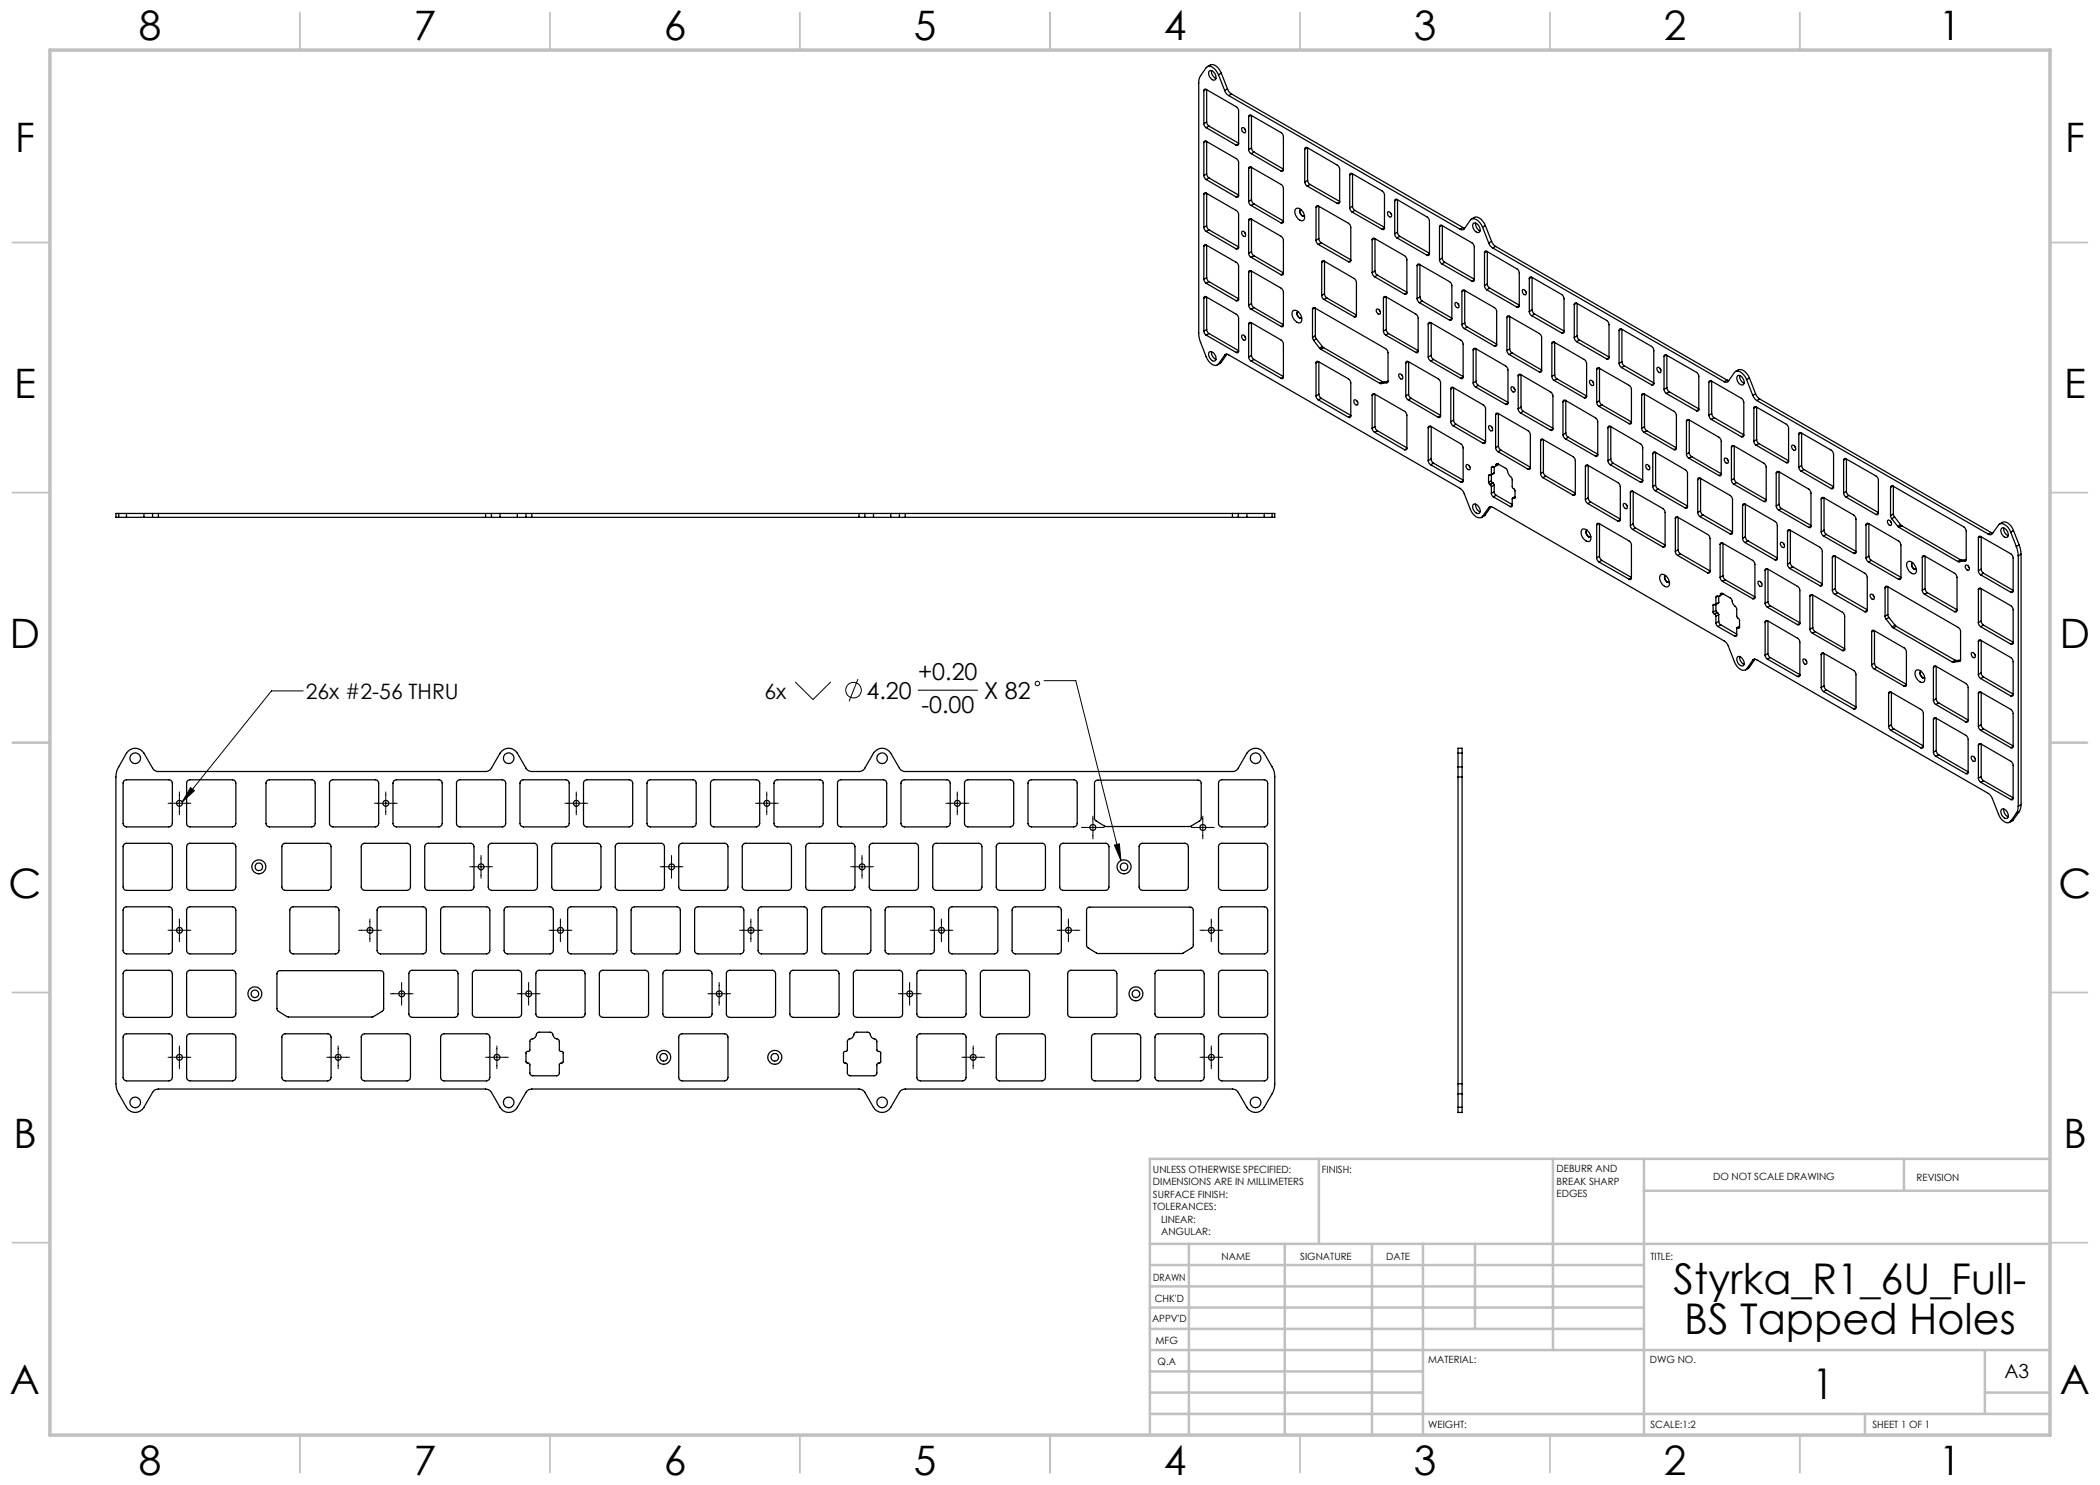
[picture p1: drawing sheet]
<svg xmlns="http://www.w3.org/2000/svg" width="420mm" height="297mm" viewBox="0 0 420 297" stroke-linecap="round" stroke-linejoin="round" font-family="sans-serif">
<defs><g id="words">
<g font-size="8.5">
<text x="334.7" y="258.8">Styrka_R1_6U_Full-</text>
<text x="336.9" y="266.9">BS Tapped Holes</text>
<text x="362.5" y="279.7">1</text>
</g>
<g font-size="8.1">
<text x="27.8" y="8">8</text>
<text x="82.8" y="8">7</text>
<text x="132.8" y="8">6</text>
<text x="182.8" y="8">5</text>
<text x="232.8" y="8">4</text>
<text x="282.8" y="8">3</text>
<text x="332.8" y="8">2</text>
<text x="387.8" y="8">1</text>
<text x="3" y="30.4">F</text>
<text x="413" y="30.4">F</text>
<text x="2.8" y="79.6">E</text>
<text x="412.8" y="79.6">E</text>
<text x="2" y="129.6">D</text>
<text x="412" y="129.6">D</text>
<text x="1.7" y="179.6">C</text>
<text x="411.7" y="179.6">C</text>
<text x="2.7" y="229.6">B</text>
<text x="412.7" y="229.6">B</text>
<text x="2" y="278.9">A</text>
<text x="412" y="278.9">A</text>
<text x="27.8" y="295">8</text>
<text x="82.8" y="295">7</text>
<text x="132.8" y="295">6</text>
<text x="182.8" y="295">5</text>
<text x="232.8" y="295">4</text>
<text x="282.8" y="295">3</text>
<text x="332.8" y="295">2</text>
<text x="387.8" y="295">1</text>
</g>
<g font-size="4.7">
<text x="183.6" y="136">+0.20</text>
<text x="173.3" y="139.8">4.20</text>
<text x="184.3" y="142.6">-0.00</text>
<text x="196.8" y="139.8">X 82</text>
</g>
<g font-size="4.2">
<text x="61.2" y="139.8">26x #2-56 THRU</text>
<text x="152.9" y="139.8">6x</text>
</g>
<text font-size="3.9" x="400.9" y="275.5">A3</text>
<g font-size="2">
<text x="230.6" y="234.6">UNLESS OTHERWISE SPECIFIED:</text>
<text x="230.6" y="237.1">DIMENSIONS ARE IN MILLIMETERS</text>
<text x="230.6" y="239.6">SURFACE FINISH:</text>
<text x="264.4" y="234.6">FINISH:</text>
<text x="311.3" y="234.5">DEBURR AND</text>
<text x="311.3" y="237">BREAK SHARP</text>
<text x="311.3" y="239.5">EDGES</text>
<text x="342.6" y="236">DO NOT SCALE DRAWING</text>
<text x="383.3" y="236.2">REVISION</text>
<text x="230.6" y="242.1">TOLERANCES:</text>
<text x="232.2" y="244.6">LINEAR:</text>
<text x="232.2" y="247.1">ANGULAR:</text>
<text x="244.3" y="252">NAME</text>
<text x="260" y="251.9">SIGNATURE</text>
<text x="277.2" y="251.9">DATE</text>
<text x="330.1" y="251.9">TITLE:</text>
<text x="230.6" y="256.1">DRAWN</text>
<text x="230.9" y="260.3">CHK'D</text>
<text x="230.4" y="264.4">APPV'D</text>
<text x="231.1" y="268.8">MFG</text>
<text x="231.5" y="273">Q.A</text>
<text x="285.6" y="272.5">MATERIAL:</text>
<text x="330" y="272.5">DWG NO.</text>
<text x="285.6" y="285.5">WEIGHT:</text>
<text x="330.1" y="285.6">SCALE:1:2</text>
<text x="374.5" y="285.6">SHEET 1 OF 1</text>
</g>
</g></defs>
<g fill="none" stroke="#000" stroke-width=".2">
<path d="M60.6 138.2h-6.3l-17.9 22.2M159 136.4l3.6 3.5 3.6-3.5M171.6 135.8l-1.8 4.5M183.6 138h11.9M208.8 136.1h6.4l9 36M35.9 158.4v4.5M38.1 157.5l.8 .6-2.5 2.3zM77.2 158.4v4.5M115.3 158.4v4.5M153.4 158.4v4.5M191.5 158.4v4.5M33.6 160.7h4.6"/>
<path d="M74.9 160.7h4.5M93.9 173.4h4.6M96.2 171.1v4.5M113 160.7h4.5M132 173.4h4.6M134.3 171.1v4.5M151.1 160.7h4.5M170.1 173.4h4.6M172.4 171.1v4.5M189.2 160.7h4.5M216.3 165.5h4.5M218.6 163.2v4.6"/>
<path d="M222.9 169l1-.2 .3 3.3zM238.3 165.5h4.6M240.6 163.2v4.6M33.6 186.1h4.6M35.9 183.8v4.5M71.7 186.1h4.6M74 183.8v4.5M78.1 198.8h4.5M80.3 196.5v4.5M103.5 198.8h4.5M105.7 196.5v4.5M109.8 186.1h4.6"/>
<path d="M112.1 183.8v4.5M141.6 198.8h4.5M143.8 196.5v4.5M147.9 186.1h4.6M150.2 183.8v4.5M179.7 198.8h4.5M181.9 196.5v4.5M186 186.1h4.6M188.3 183.8v4.5M211.4 186.1h4.6M213.7 183.8v4.5M240 186.1h4.5"/>
<path d="M242.3 183.8v4.5M33.6 211.5h4.6M35.9 209.2v4.5M65.4 211.5h4.5M67.6 209.2v4.5M97.1 211.5h4.6M99.4 209.2v4.5M192.4 211.5h4.5M194.6 209.2v4.5M240 211.5h4.5M242.3 209.2v4.5"/>
<circle cx="170.7" cy="138" r="1.55"/>
<circle cx="207.5" cy="136.7" r=".44"/>
</g>
<g fill="none" stroke="#c0c0c0" stroke-width=".35">
<path d="M60 2.5v7.5M110 2.5v7.5M160 2.5v7.5M210 2.5v7.5M260 2.5v7.5M310 2.5v7.5M360 2.5v7.5M2.5 48.5h7.5M410 48.5h7.5M2.5 98.5h7.5M410 98.5h7.5M2.5 148.5h7.5"/>
<path d="M410 148.5h7.5M2.5 198.5h7.5M410 198.5h7.5M2.5 248.5h7.5M410 248.5h7.5M60 287v7.5M110 287v7.5M160 287v7.5M210 287v7.5M260 287v7.5M310 287v7.5M360 287v7.5"/>
</g>
<g fill="none" stroke="#c0c0c0" stroke-width=".5">
<path d="M263.8 231.8v17M310.6 231.8v38.2M328.8 231.8v55.2M328.8 238.2h81.2M380.8 231.8v6.4M410 231.8h-180v55.2M230 248.8h180M230 257.3h98.8M230 253h98.8M237.8 248.8v38.2M257 248.8v38.2M274.4 248.8v38.2"/>
<path d="M284.6 248.8v38.2M295 248.8v17M230 265.8h98.8M230 261.5h98.8M230 278.5h54.6M230 274.3h54.6M230 270h180M397 278.5h13M397 270v12.8M230 282.8h180M373 282.8v4.2"/>
</g>
<path d="M10 10h400v277h-400z" fill="none" stroke="#c0c0c0" stroke-width=".7"/>
<path d="M38.1 157.5l.8 .6-2.5 2.3zM222.9 169l1-.2 .3 3.3z" fill="#000"/>
<g fill="none" stroke="#000" stroke-width=".25">
<path d="M240.8 18.1v6.6M241.2 17.9l6 3.4 .4 .5 .1 6.9M241.2 17.9a.28 .28 0 0 0-.3-.1 .28 .28 0 0 0-.1 .3M241.2 17.9l-.4 .2M241.3 17.9v6.5M241.5 13.3a1.41 1.41 0 0 1 2.2 .4l.6 .9M241.8 14.3l.1-.2a1.22 1.22 0 0 1 1.1 1.9 1.28 1.28 0 0 1-1.2-1.7zM242.3 14.1a1.58 1.58 0 0 0 .9 1.6M243.7 15l-.2-.5a1.75 1.75 0 0 0-2-1.2l-1.5 2-.3 1v50.5l.3 1.5 1.2 3.1a2.47 2.47 0 0 0 2 1.7l.5-.3M243.7 15l1.2 3.1M244.3 14.6l-.6 .4M244.3 14.6l1.2 3.2"/>
<path d="M244.9 18.1l.5 .7 .3 .3M245.5 17.8l.4 .7 .4 .3M245.5 17.8l-.6 .3M245.7 19.1l46.3 26.8M246.3 18.8l46.3 26.7M246.3 18.8l-.6 .3M240.8 35.1v.4l.4 .4M240.8 24.7v.4l.4 .4M240.8 28.5v6.6M240.8 38.9v6.6M241.2 38.6l6 3.5 .4 .4 .1 7M241.2 38.6a.28 .28 0 0 0-.3 0 .28 .28 0 0 0-.1 .3"/>
<path d="M241.2 28.3l6 3.4 .4 .5 .1 6.9M241.2 28.3a.28 .28 0 0 0-.3-.1 .28 .28 0 0 0-.1 .3M241.2 35.9l6 3.5M241.2 25.5l6 3.5M241.2 28.3l-.4 .2M241.2 38.6l-.4 .3M241.3 24.4l.1 .4 .4 .4M241.3 34.8l.1 .3 .4 .5M241.3 24.4l-.5 .3M241.3 28.3v6.5M241.3 38.7v6.5M241.3 34.8l-.5 .3"/>
<path d="M241.8 25.2l-.6 .3M241.8 25.2l5.9 3.4M241.8 35.6l-.6 .3M241.8 35.6l5.9 3.4M247.7 39.1a.3 .3 0 0 1-.1 .3 .3 .3 0 0 1-.4 0M247.7 28.7a.3 .3 0 0 1-.1 .4 .3 .3 0 0 1-.4-.1M247.7 28.7l-.5 .3M247.7 39.1l-.5 .3M248.4 25.5a.67 .67 0 0 1 .6 1.1 .69 .69 0 0 1-.6-1.1zM248.9 25.7l.2 .3M249.7 29.9l.1 .4 .4 .4M249.7 23.3v6.6"/>
<path d="M249.7 33.7v6.6M250.2 23.1l6 3.4 .4 .5 .1 6.9M250.2 23.1a.3 .3 0 0 0-.3-.1 .3 .3 0 0 0-.2 .3M250.2 33.4l6 3.5 .4 .5 .1 6.9M250.2 33.4a.3 .3 0 0 0-.3 0 .3 .3 0 0 0-.2 .3M250.2 30.7l6 3.5M250.2 23.1l-.5 .2M250.2 33.4l-.5 .3M250.3 29.6l.1 .5 .4 .3M250.3 40l.1 .4 .4 .4M250.3 29.6l-.6 .3M250.3 23.1v6.5"/>
<path d="M250.3 33.5v6.5M250.3 40l-.6 .3M250.8 30.4l5.9 3.4M250.8 30.4l-.6 .3M256.7 33.9a.28 .28 0 0 1-.1 .3 .28 .28 0 0 1-.4 0M256.7 33.9l-.5 .3M260.9 36.4l.2 .5 .3 .3M260.9 29.8v6.6M261.4 29.5l6 3.5 .4 .4 .1 .4v6.6M261.4 29.5a.3 .3 0 0 0-.3 0 .3 .3 0 0 0-.2 .3M261.4 37.2l6 3.5M261.4 29.5l-.5 .3"/>
<path d="M261.5 36.1l.2 .4 .3 .4M261.5 36.1l-.6 .3M261.5 29.6v6.5M262 36.9l-.6 .3M262 36.9l5.9 3.4M269.9 35v6.6M270.4 34.7l6.1 3.5 .3 .5 .1 6.9M270.4 34.7a.28 .28 0 0 0-.3 0 .28 .28 0 0 0-.2 .3M270.4 34.7l-.5 .3M270.5 34.8v6.4M279.4 39.9l6.1 3.5 .2 .3 .2 .5v6.6M279.4 39.9a.28 .28 0 0 0-.3 0 .28 .28 0 0 0-.2 .3"/>
<path d="M279.4 39.9l-.5 .3M279.5 40v6.4M240.8 45.5v.3l.4 .5M240.8 55.8v.4l.4 .5M240.8 49.2v6.6M240.8 59.6v6.6M241.2 59.4l6 3.4 .4 .5 .1 6.9M241.2 59.4a.28 .28 0 0 0-.3-.1 .28 .28 0 0 0-.1 .3M241.2 49l6 3.5 .4 .4 .1 7M241.2 49a.28 .28 0 0 0-.3 0 .28 .28 0 0 0-.1 .2M241.2 46.3l6 3.5M241.2 56.7l6 3.4"/>
<path d="M241.2 49l-.4 .2M241.2 59.4l-.4 .2M241.3 45.2l.1 .3 .4 .5M241.3 55.5l.1 .4 .4 .4M241.3 49v6.5M241.3 59.4v6.5M241.3 45.2l-.5 .3M241.3 55.5l-.5 .3M241.8 46l5.9 3.4M241.8 46l-.6 .3M241.8 56.3l-.6 .4M241.8 56.3l5.9 3.5"/>
<path d="M247.7 49.5a.32 .32 0 0 1-.1 .3 .32 .32 0 0 1-.4 0M247.7 59.9a.32 .32 0 0 1-.1 .3 .32 .32 0 0 1-.4-.1M247.7 49.5l-.5 .3M247.7 59.9l-.5 .2M248.4 46.4a.55 .55 0 0 1 .6 .2 .55 .55 0 0 1-.1 .7l-.5-.3zM248.9 46.5l.2 .3M249.7 40.3l.1 .3 .4 .5M249.7 50.7l.1 .3 .4 .5M249.7 44.1v6.6M249.7 54.4v6.6M250.2 54.2l6 3.4 .4 .5 .1 6.9M250.2 54.2a.3 .3 0 0 0-.3-.1 .3 .3 0 0 0-.2 .3"/>
<path d="M250.2 43.8l6 3.5 .4 .4 .1 7M250.2 43.8a.3 .3 0 0 0-.3 0 .3 .3 0 0 0-.2 .3M250.2 41.1l6 3.5M250.2 51.5l6 3.5M250.2 43.8l-.5 .3M250.2 54.2l-.5 .2M250.3 50.3l.1 .5 .4 .3M250.3 43.8v6.5M250.3 54.2v6.5M250.3 50.3l-.6 .4M250.8 40.8l-.6 .3M250.8 40.8l5.9 3.4"/>
<path d="M250.8 51.1l-.6 .4M250.8 51.1l5.9 3.5M256.7 44.3a.3 .3 0 0 1-.2 .3 .3 .3 0 0 1-.3 0M256.7 54.7a.3 .3 0 0 1-.2 .3 .3 .3 0 0 1-.3 0M256.7 44.3l-.5 .3M256.7 54.7l-.5 .3M259.1 41.8a.77 .77 0 0 1 1.2 .2 1.46 1.46 0 0 1 .3 2.1 1.78 1.78 0 0 1-1.5-2.3zM260.1 41.9a.93 .93 0 0 0 .8 1.3M260.2 41.9a.8 .8 0 0 0-.2 .9 .8 .8 0 0 0 .8 .4h.1M263.2 48l.1 .5 .4 .4M263.2 41.5v6.5M263.7 41.2l6 3.5 .3 .3 .2 .4v6.7"/>
<path d="M263.7 41.2a.28 .28 0 0 0-.4 0 .28 .28 0 0 0-.1 .3M263.7 48.9l6 3.4M263.7 41.2l-.5 .3M263.8 47.7v.4l.4 .4M263.8 47.7l-.6 .3M263.8 41.3v6.4M264.2 48.5l6 3.5M264.2 48.5l-.5 .4M264.3 59.1l.1 .3 .4 .5M264.3 52.5v6.6M264.8 52.2l6 3.5 .4 .5 .1 6.9M264.8 52.2a.28 .28 0 0 0-.3 0 .28 .28 0 0 0-.2 .3"/>
<path d="M264.8 59.9l6 3.5M264.8 52.2l-.5 .3M264.9 58.8l.1 .4 .4 .4M264.9 58.8l-.6 .3M264.9 52.3v6.5M265.4 59.6l5.9 3.4M265.4 59.6l-.6 .3M267.9 40.4a.3 .3 0 0 1-.1 .3 .3 .3 0 0 1-.4 0M267.9 40.4l-.5 .3M269.9 41.6l.1 .3 .4 .5M270.2 52.1a.28 .28 0 0 1-.2 .3 .28 .28 0 0 1-.3-.1M270.2 52.1l-.5 .2"/>
<path d="M270.4 42.4l6 3.5M270.5 41.2l.2 .5 .3 .4M270.5 41.2l-.6 .4M271 42.1l5.9 3.4M271 42.1l-.6 .3M274.4 54.5l.2 .5 .3 .3M274.4 47.9v6.6M274.9 47.7l6 3.4 .4 .5 .1 7M274.9 47.7a.3 .3 0 0 0-.3-.1 .3 .3 0 0 0-.2 .3M274.9 55.3l6 3.5M274.9 47.7l-.5 .2M275 54.2l.1 .5 .4 .3"/>
<path d="M275 54.2l-.6 .3M275 47.7v6.5M275.5 55l5.9 3.5M275.5 55l-.6 .3M276.7 59.6v6.6M276.9 45.6a.28 .28 0 0 1-.1 .3 .28 .28 0 0 1-.4 0M276.9 45.6l-.5 .3M277.1 59.3l6.1 3.5 .4 .5v6.9M277.1 59.3a.3 .3 0 0 0-.3 0 .3 .3 0 0 0-.1 .3M277.1 59.3l-.4 .3M277.2 59.4v6.5M277.6 42.4a.69 .69 0 0 1 .6 1 .67 .67 0 0 1-.6-1z"/>
<path d="M278.1 42.6l.2 .3M278.9 46.8l.1 .4 .4 .4M278.9 40.2v6.6M279.4 47.6l6 3.4M279.5 46.4l.1 .5 .4 .4M279.5 46.4l-.6 .4M280 47.3l-.6 .3M280 47.3l5.9 3.4M281.4 58.6a.28 .28 0 0 1-.2 .3 .28 .28 0 0 1-.3-.1M281.4 58.6l-.5 .2M283.4 59.7l.1 .4 .4 .4M283.4 53.1v6.6"/>
<path d="M283.9 52.9l6 3.4 .4 .5 .1 6.9M283.9 52.9a.28 .28 0 0 0-.3-.1 .28 .28 0 0 0-.2 .3M283.9 52.9l-.5 .2M284 59.4l.1 .4 .3 .4M284 59.4l-.6 .3M284 52.9v6.5M285.9 50.8a.3 .3 0 0 1-.2 .3 .3 .3 0 0 1-.3-.1M285.9 50.8l-.5 .2M287.9 52l.1 .3 .4 .5M287.9 45.4v6.6M288.4 45.1l6.2 3.7 .3 .5v6.6M288.4 45.1a.28 .28 0 0 0-.4 0 .28 .28 0 0 0-.1 .3"/>
<path d="M288.4 52.8l6 3.4M288.4 45.1l-.5 .3M288.5 51.6l.1 .5 .4 .4M288.5 51.6l-.6 .4M288.5 45.2v6.4M289 52.5l-.6 .3M289 52.5l5.9 3.3M292.4 58.3v6.6M292.6 45.5l.3 .1M292.6 45.5l-.6 .4M292.9 58.1l6 3.4 .3 .4 .1 .3v6.7M292.9 58.1a.3 .3 0 0 0-.4-.1 .3 .3 0 0 0-.1 .3"/>
<path d="M292.9 58.1l-.5 .2M292.9 58.1v6.5M294.3 43.8a1.4 1.4 0 0 1 2.2 .4l.6 .9M294.6 44.8l.1-.2a1.25 1.25 0 0 1 1.1 1.9 1.34 1.34 0 0 1-1.2-1.7zM294.9 55.9a.28 .28 0 0 1-.2 .4 .28 .28 0 0 1-.3-.1M294.9 55.9l-.5 .3M295.1 44.6v.2a1.56 1.56 0 0 0 .9 1.4M296.5 45.4l-.2-.4a1.81 1.81 0 0 0-2-1.2l-1.5 2.1-.2 .1-.6-.1M296.5 45.4l1.2 3.2M296.9 57.1l.1 .5 .4 .4M296.9 50.5v6.6M297.1 45.1l-.6 .3"/>
<path d="M297.1 45.1l1.2 3.2M297.4 50.3l6.2 3.7 .2 .5v6.6M297.4 50.3a.28 .28 0 0 0-.4-.1 .28 .28 0 0 0-.1 .3M297.4 58l6 3.4M297.4 50.3l-.5 .2M297.5 56.8l.1 .5 .3 .3M297.5 56.8l-.6 .3M297.5 50.3v6.5M297.7 48.6l.4 .6 .5 .4M297.9 57.6l5.9 3.4M297.9 57.6l-.5 .4M298.3 48.3l.3 .6 .5 .4"/>
<path d="M298.3 48.3l-.6 .3M298.6 49.6l46.2 26.7M299.1 49.3l46.3 26.7M299.1 49.3l-.5 .3M304.6 57.9a.61 .61 0 0 1 .6 .4 .61 .61 0 0 1-.2 .7l-.4-.4-.2-.4zM305 58.1l.2 .3M305.9 55.7v6.6M306.4 55.5l5.9 3.4 .4 .4 .1 .3v6.7M306.4 55.5a.3 .3 0 0 0-.4-.1 .3 .3 0 0 0-.1 .3M306.4 55.5l-.5 .2M306.4 55.5v6.5M240.8 66.2v.4l.4 .4"/>
<path d="M241.2 67l6 3.5M241.3 65.9l.1 .3 .4 .5M241.3 65.9l-.5 .3M241.8 70.5l.1-.2a1.23 1.23 0 0 1 1.1 1.9 1.28 1.28 0 0 1-1.2-1.7zM241.8 66.7l5.9 3.4M241.8 66.7l-.6 .3M242.3 70.3a1.58 1.58 0 0 0 .9 1.6M244.3 72.5l-.8 .5M244.3 72.5l-.6 .3M244.9 71a.53 .53 0 0 1 .8 0l46.3 26.7 .7 .7 1.4 3.5a2.15 2.15 0 0 0 2.2 1.6l.2-.2M244.9 71l-1.2 1.8M245.3 70.8l-.4 .2"/>
<path d="M245.4 70.8l-1.1 1.7M247.7 70.2a.3 .3 0 0 1-.1 .3 .3 .3 0 0 1-.4 0M247.7 70.2l-.5 .3M248.4 67a.71 .71 0 0 1 .6 1 .71 .71 0 0 1-.6-1zM248.9 67.2l.2 .3M249.7 71.4l.1 .4 .4 .4M249.7 61l.1 .4 .4 .4M249.7 64.8v6.6M250.2 64.5l6 3.5 .4 .5 .1 6.9M250.2 64.5a.32 .32 0 0 0-.3 0 .32 .32 0 0 0-.2 .3M250.2 72.2l6 3.5M250.2 61.8l6 3.5"/>
<path d="M250.2 64.5l-.5 .3M250.3 60.7l.1 .5 .4 .3M250.3 71.1l.1 .4 .4 .4M250.3 64.6v6.5M250.3 60.7l-.6 .3M250.3 71.1l-.6 .3M250.8 61.5l-.6 .3M250.8 61.5l5.9 3.4M250.8 71.9l-.6 .3M250.8 71.9l5.9 3.4M256.7 75.4a.28 .28 0 0 1-.2 .3 .28 .28 0 0 1-.3 0M256.7 65a.28 .28 0 0 1-.2 .3 .28 .28 0 0 1-.3 0"/>
<path d="M256.7 65l-.5 .3M256.7 75.4l-.5 .3M258.5 62.2a.81 .81 0 0 1 1.2 .2 1.46 1.46 0 0 1 .3 2.2 1.79 1.79 0 0 1-1.5-2.4zM259.5 62.3a.92 .92 0 0 0 .8 1.3M259.6 62.3a.8 .8 0 0 0-.1 .9 .8 .8 0 0 0 .8 .5v-.1M262.5 67.5l.2 .6M262.5 61.8v5.7M262.7 68.1l1.2 1.5M263 61.6l14.3 8.3 .3 .5v5.8M263 61.6a.28 .28 0 0 0-.4 0 .28 .28 0 0 0-.1 .2M263 61.6l-.5 .2M263.1 67.2l.2 .6"/>
<path d="M263.1 67.2l-.6 .3M263.1 61.6v5.6M263.2 79.2l.1 .5 .4 .3M263.2 72.6v6.6M263.3 67.8l-.6 .3M263.3 67.8l1.2 1.5M263.7 72.3l6 3.5 .3 .3 .2 .4v6.7M263.7 72.3a.28 .28 0 0 0-.4 0 .28 .28 0 0 0-.1 .3M263.7 80l6 3.5M263.7 72.3l-.5 .3M263.8 78.8v.4l.4 .5M263.8 72.4v6.4"/>
<path d="M263.8 78.8l-.6 .4M263.9 69.6l.3 .2M264.2 69.8l11.7 6.9M264.2 79.7l6 3.4M264.2 79.7l-.5 .3M264.5 69.3l.2 .2M264.5 69.3l-.6 .3M264.7 69.5l11.8 6.8M264.7 69.5l-.5 .3M270.9 80a.69 .69 0 0 1 .6 1 .69 .69 0 0 1-.6-1zM271.3 63.1a.28 .28 0 0 1-.2 .3 .28 .28 0 0 1-.3 0M271.3 63.1l-.5 .3"/>
<path d="M274.4 79.1v6.6M274.9 78.8l6 3.5 .4 .4 .1 7M274.9 78.8a.3 .3 0 0 0-.3 0 .3 .3 0 0 0-.2 .3M274.9 78.8l-.5 .3M275 78.8v6.5M275.4 61.8a.69 .69 0 0 1 .6 1 .67 .67 0 0 1-.6-1zM275.9 62l.1 .3M275.9 76.7h.3M276.5 76.3l.3 .1M276.5 76.3l-.6 .4M276.7 66.2l.1 .4 .3 .4M276.8 76.4l-.6 .3"/>
<path d="M277.1 67l6.1 3.5M277.2 65.9l.2 .5 .3 .3M277.2 65.9l-.5 .3M277.4 76.5l-1.2 .2M277.5 76.5h-.1M277.6 76.2l-.2 .3M277.6 76.3l-.8 .1M277.7 66.7l5.9 3.4M277.7 66.7l-.6 .3M279.8 74.9a.56 .56 0 0 1 .6 .2 .56 .56 0 0 1-.1 .7l-.4-.3zM280.4 75l.1 .3M281.2 79.2l.2 .6 .3 .2"/>
<path d="M281.2 72.6v6.6M281.7 72.3l6 3.5 .3 .4 .1 7M281.7 72.3a.3 .3 0 0 0-.4 0 .3 .3 0 0 0-.1 .3M281.7 80l6 3.5M281.7 72.3l-.5 .3M281.7 78.8l.1 .4 .4 .5M281.7 78.8l-.5 .4M281.7 72.4v6.4M282.2 79.7l-.5 .3M282.2 79.7l5.9 3.4M283.6 70.2a.28 .28 0 0 1-.1 .3 .28 .28 0 0 1-.3 0M283.6 70.2l-.4 .3"/>
<path d="M283.9 60.5l6 3.5M284.4 60.2l6 3.4M284.4 60.2l-.5 .3M285.6 71.4l.2 .5 .3 .3M285.6 64.8v6.6M286.1 64.5l6 3.5 .4 .4 .1 .4v6.6M286.1 64.5a.3 .3 0 0 0-.3 0 .3 .3 0 0 0-.2 .3M286.1 72.2l6 3.5M286.1 64.5l-.5 .3M286.2 71.1l.1 .4 .4 .4M286.2 71.1l-.6 .3M286.2 64.6v6.5"/>
<path d="M286.7 71.9l-.6 .3M286.7 71.9l5.9 3.4M290.2 77.8v6.5M290.4 63.7a.28 .28 0 0 1-.2 .4 .28 .28 0 0 1-.3-.1M290.4 63.7l-.5 .3M290.6 77.5l6 3.5 .4 .4 .1 7M290.6 77.5a.28 .28 0 0 0-.3 0 .28 .28 0 0 0-.1 .3M290.6 77.5l-.4 .3M290.7 77.5v6.5M291.1 60.5a.67 .67 0 0 1 .6 1.1 .69 .69 0 0 1-.6-1.1zM291.6 60.7l.1 .3M292.4 64.9l.1 .5 .4 .3"/>
<path d="M292.6 75.4a.3 .3 0 0 1-.1 .3 .3 .3 0 0 1-.4 0M292.6 75.4l-.5 .3M292.9 65.7l6 3.5M292.9 64.6l.2 .4 .3 .4M292.9 64.6l-.5 .3M293.4 65.4l-.5 .3M293.4 65.4l5.9 3.4M294.6 76.6l.1 .3 .4 .5M294.6 70v6.6M295.1 69.7l6 3.5 .4 .5 .1 6.9M295.1 69.7a.28 .28 0 0 0-.3 0 .28 .28 0 0 0-.2 .3M295.1 77.4l6 3.5"/>
<path d="M295.1 69.7l-.5 .3M295.2 76.3l.1 .4 .4 .4M295.2 76.3l-.6 .3M295.2 69.8v6.5M295.7 77.1l5.9 3.4M295.7 77.1l-.6 .3M299.3 68.9a.28 .28 0 0 1-.1 .4 .28 .28 0 0 1-.3-.1M299.3 68.9l-.4 .3M301.4 70.1v.3l.4 .5M301.4 63.5v6.6M301.8 63.2l6.1 3.5 .4 .5v6.9M301.8 63.2a.28 .28 0 0 0-.3 0 .28 .28 0 0 0-.1 .3"/>
<path d="M301.8 70.9l6.1 3.5M301.8 63.2l-.4 .3M301.9 69.8l.1 .3 .4 .5M301.9 69.8l-.5 .3M301.9 63.3v6.5M302.3 77.4a.69 .69 0 0 1 .6 1 .67 .67 0 0 1-.6-1zM302.4 70.6l5.9 3.4M302.4 70.6l-.6 .3M302.8 77.6l.2 .3M303.6 75.2v6.6M303.8 61.1a.3 .3 0 0 1-.1 .4 .3 .3 0 0 1-.3-.1M303.8 61.1l-.4 .3"/>
<path d="M304.1 74.9l6.1 3.5 .2 .3 .2 .5v6.6M304.1 74.9a.28 .28 0 0 0-.3-.1 .28 .28 0 0 0-.2 .4M304.1 74.9l-.5 .3M304.2 75v6.4M305.9 62.3l.1 .5 .4 .3M306.4 63.1l5.9 3.5M306.4 62l.2 .6 .3 .2M306.4 62l-.5 .3M306.9 62.8l-.5 .3M306.9 62.8l5.9 3.4M308.3 74.1a.3 .3 0 0 1-.1 .3 .3 .3 0 0 1-.3 0M308.3 74.1l-.4 .3"/>
<path d="M310.4 75.3l.1 .4 .3 .4M310.4 68.7v6.6M310.8 68.4l6 3.5 .4 .3 .1 .5v6.6M310.8 68.4a.27 .27 0 0 0-.3 0 .27 .27 0 0 0-.1 .3M310.8 76.1l6 3.4M310.8 68.4l-.4 .3M310.9 75l.1 .4 .4 .4M310.9 75l-.5 .3M310.9 68.5v6.5M311.4 75.8l5.9 3.4M311.4 75.8l-.6 .3M312.8 66.3a.28 .28 0 0 1-.1 .3 .28 .28 0 0 1-.4 0"/>
<path d="M312.8 66.3l-.5 .3M314.9 67.5l.1 .5 .3 .3M314.9 60.9v6.6M315.3 60.6l6 3.5 .4 .3 .1 .4v6.7M315.3 60.6a.28 .28 0 0 0-.3 0 .28 .28 0 0 0-.1 .3M315.3 68.3l6 3.5M315.3 60.6l-.4 .3M315.4 67.2l.1 .3 .4 .5M315.4 67.2l-.5 .3M315.4 60.7v6.5M315.9 68l5.9 3.4M315.9 68l-.6 .3"/>
<path d="M317.3 79.3a.3 .3 0 0 1-.1 .3 .3 .3 0 0 1-.4-.1M317.3 79.3l-.5 .2M317.9 76.2a.56 .56 0 0 1 .7 .2 .56 .56 0 0 1-.1 .7l-.5-.3zM318.5 76.3l.2 .3M319.3 73.9v6.6M319.8 73.6l6 3.5 .4 .4 .1 7M319.8 73.6a.28 .28 0 0 0-.3 0 .28 .28 0 0 0-.2 .3M319.8 73.6l-.5 .3M319.9 73.7v6.4M321.8 71.5a.28 .28 0 0 1-.1 .3 .28 .28 0 0 1-.4 0M321.8 71.5l-.5 .3M323.8 72.7l.2 .5 .3 .3"/>
<path d="M323.8 66.1v6.6M324.3 65.8l6 3.5 .4 .3 .1 .4v6.7M324.3 65.8a.3 .3 0 0 0-.3 0 .3 .3 0 0 0-.2 .3M324.3 73.5l6 3.5M324.3 65.8l-.5 .3M324.4 72.4l.1 .4 .4 .4M324.4 72.4l-.6 .3M324.4 65.9v6.5M324.9 73.2l-.6 .3M324.9 73.2l5.9 3.4M328.3 79.1v6.6M328.8 78.8l6 3.5 .3 .3 .2 .5v6.6"/>
<path d="M328.8 78.8a.3 .3 0 0 0-.3 0 .3 .3 0 0 0-.2 .3M328.8 78.8l-.5 .3M328.9 78.8v6.5M330.8 76.7a.28 .28 0 0 1-.2 .3 .28 .28 0 0 1-.3 0M330.8 76.7l-.5 .3M331.4 73.6a.56 .56 0 0 1 .7 .2 .56 .56 0 0 1-.1 .7l-.5-.3zM332 73.7l.2 .3M332.8 77.9l.2 .4 .3 .4M332.8 71.3v6.6M333.3 71l6 3.5 .3 .3 .2 .4v6.7M333.3 71a.28 .28 0 0 0-.4 0 .28 .28 0 0 0-.1 .3M333.3 78.7l6 3.5"/>
<path d="M333.3 71l-.5 .3M333.4 77.5v.4l.4 .4M333.4 77.5l-.6 .4M333.4 71.1v6.4M333.8 78.3l6 3.5M333.8 78.3l-.5 .4M341.8 76.5v6.5M342.3 76.2l6 3.5 .3 .3 .2 .5v6.6M342.3 76.2a.3 .3 0 0 0-.4 0 .3 .3 0 0 0-.1 .3M342.3 76.2l-.5 .3M342.3 76.2v6.5M345.4 76l.4 .1"/>
<path d="M345.4 76l-.6 .3M347.1 74.3a1.44 1.44 0 0 1 2.3 .4l.5 .9M347.6 75.1a1.25 1.25 0 0 1 1 1.9 1.25 1.25 0 0 1-1-1.9zM347.9 75.1v.2a1.56 1.56 0 0 0 .9 1.4M349.3 75.9l-.2-.4a1.81 1.81 0 0 0-2-1.2l-1.6 2.1-.7-.1M349.3 75.9l1.3 3.2M349.9 75.6l-.6 .3M349.9 75.6l1.2 3.2M350.6 79.1l.4 .7 .4 .3M351.1 78.8l.8 1M351.1 78.8l-.5 .3M351.9 79.8l-.5 .3"/>
<path d="M351.9 79.8l46.3 26.7M270.2 83.2a.28 .28 0 0 1-.2 .3 .28 .28 0 0 1-.3 0M270.2 83.2l-.5 .3M271.4 80.1l.1 .4M274.4 85.7l.2 .4 .3 .4M274.9 86.5l6 3.5M275 85.3l.1 .5 .4 .3M275 85.3l-.6 .4M275.5 86.1l-.6 .4M275.5 86.1l5.9 3.5M281.4 89.7a.3 .3 0 0 1-.2 .3 .3 .3 0 0 1-.3 0M281.4 89.7l-.5 .3"/>
<path d="M285.6 92.1l.2 .5 .3 .4M285.6 85.5v6.6M286.1 85.3l6.1 3.5 .3 .3 .1 .5v6.6M286.1 85.3a.3 .3 0 0 0-.3-.1 .3 .3 0 0 0-.2 .3M286.1 93l6 3.4M286.1 85.3l-.5 .2M286.2 91.8l.1 .5 .4 .3M286.2 85.3v6.5M286.2 91.8l-.6 .3M286.7 92.6l-.6 .4M286.7 92.6l5.9 3.4M288.1 83.2a.28 .28 0 0 1-.1 .3 .28 .28 0 0 1-.3 0"/>
<path d="M288.1 83.2l-.4 .3M290.2 84.3v.4l.4 .5M290.6 85.2l6 3.4M290.7 84l.1 .4 .4 .4M290.7 84l-.5 .3M291.2 84.8l5.9 3.5M291.2 84.8l-.6 .4M292.6 96.2a.3 .3 0 0 1-.1 .3 .3 .3 0 0 1-.4-.1M292.6 96.2l-.5 .2M293.3 92.9a.61 .61 0 0 1 .6 .4 .61 .61 0 0 1-.1 .7l-.6-.6zM293.8 93.1l.2 .3M297.1 88.4a.3 .3 0 0 1-.1 .3 .3 .3 0 0 1-.4-.1"/>
<path d="M297.1 88.4l-.5 .2M297.7 96.5l.3 .4M297.7 95.1v1.4M297.8 85.2a.67 .67 0 0 1 .6 1 .69 .69 0 0 1-.6-1zM298 95h-.2l-.1 .1M298 96.9h.1M298 95l-.3 .1M298 96.9l.3 .5M298.3 94.9l-.1 .2-.2-.1M298.3 98.7l.4 .7M298.3 96.2l.2 .4M298.3 93.6v1.3"/>
<path d="M298.3 95v1.2M298.3 97.4v1.3M298.3 96.2l-.6 .3M298.3 85.3l.2 .4M298.5 96.6l-.5 .3M298.5 96.6h.1M298.6 96.6l.2 .4M298.6 96.6l-.6 .3M298.7 99.4l3.3 1.9M298.7 93.3l-.4 .3M298.8 94.6l-.6 .4M298.8 98.4l.4 .7"/>
<path d="M298.8 94.6l-.5 .3M298.8 93.3v1.3M298.8 97v1.4M298.8 97l-.5 .4M298.8 98.4l-.5 .3M299.1 89.5l.2 .5 .3 .3M299.1 82.9v6.6M299.2 93l.2-.3 1.9 1.1a3.9 3.9 0 0 0 1.1 2v1.5l.1 .3 .5 .5v1.4M299.2 93a.56 .56 0 0 1-.8 .3l-.1 .3M299.2 99.1l-.5 .3M299.2 99.1l3.2 1.8M299.5 92.7l-.3 .3"/>
<path d="M299.6 82.7l6 3.4 .4 .5 .1 7M299.6 82.7a.3 .3 0 0 0-.3-.1 .3 .3 0 0 0-.2 .3M299.6 90.3l6 3.5M299.6 82.7l-.5 .2M299.7 89.2l.1 .5 .4 .3M299.7 92.8l-.7 .5M299.7 89.2l-.6 .3M299.7 82.7v6.5M300.2 90l-.6 .3M300.2 90l5.9 3.4M301.6 80.6a.28 .28 0 0 1-.2 .3 .28 .28 0 0 1-.3 0M301.6 80.6l-.5 .3"/>
<path d="M302.7 99.6h-.2l-.1 .2v1.3M302.7 99.6l.1 .1M303 99.5l-.1 .2h-.1M303 99.3l-.5 .3M303 99.5l-.2 .2M303 99.4l-.3 .2M303.6 81.8l.1 .4 .4 .4M304.1 82.6l6 3.4M304.2 81.4l.1 .5 .4 .4M304.2 81.4l-.6 .4M304.7 82.3l-.6 .3M304.7 82.3l5.9 3.4"/>
<path d="M306.1 93.6a.28 .28 0 0 1-.2 .3 .28 .28 0 0 1-.3-.1M306.1 93.6l-.5 .2M308.1 94.7l.1 .4 .4 .4M308.1 88.1v6.6M308.6 87.9l6 3.4 .4 .5 .1 6.9M308.6 87.9a.28 .28 0 0 0-.3-.1 .28 .28 0 0 0-.2 .3M308.6 95.5l6 3.5M308.6 87.9l-.5 .2M308.7 94.4l.1 .4 .3 .4M308.7 94.4l-.6 .3M308.7 87.9v6.5M309.1 95.2l6 3.4"/>
<path d="M309.1 95.2l-.5 .3M310.6 85.8a.3 .3 0 0 1-.2 .3 .3 .3 0 0 1-.3-.1M310.6 85.8l-.5 .2M312.6 87l.1 .3 .4 .5M312.6 80.4v6.6M313.1 80.1l6.2 3.7 .2 .5v6.6M313.1 80.1a.3 .3 0 0 0-.4-.1 .3 .3 0 0 0-.1 .4M313.1 87.8l6 3.4M313.1 80.1l-.5 .3M313.2 86.6l.1 .5 .4 .4M313.2 86.6l-.6 .4M313.2 80.1v6.5"/>
<path d="M313.7 87.5l-.6 .3M313.7 87.5l5.8 3.3M315.1 98.7a.28 .28 0 0 1-.2 .3 .28 .28 0 0 1-.3 0M315.1 98.7l-.5 .3M317.1 99.9l.1 .5 .4 .3M317.1 93.3v6.6M317.6 93.1l6 3.4 .3 .4 .2 .4v6.6M317.6 93.1a.3 .3 0 0 0-.4-.1 .3 .3 0 0 0-.1 .3M317.6 93.1l-.5 .2M317.6 99.6l.2 .4 .3 .4M317.6 99.6l-.5 .3M317.6 93.1v6.5"/>
<path d="M319.3 80.5l.1 .3 .4 .5M319.5 90.9a.28 .28 0 0 1-.1 .4 .28 .28 0 0 1-.3-.1M319.5 90.9l-.4 .3M319.8 81.3l6 3.4M319.9 80.1l.1 .4 .4 .5M319.9 80.1l-.6 .4M320.4 81l5.9 3.4M320.4 81l-.6 .3M321.6 92.1l.1 .4 .4 .5M321.6 85.5v6.6M322.1 85.3l6.2 3.7 .2 .5v6.6M322.1 85.3a.28 .28 0 0 0-.4-.1 .28 .28 0 0 0-.1 .3"/>
<path d="M322.1 93l5.9 3.4M322.1 85.3l-.5 .2M322.2 91.8l.1 .5 .3 .3M322.2 91.8l-.6 .3M322.2 85.3v6.5M322.6 92.6l-.5 .4M322.6 92.6l5.9 3.4M326.1 98.5v6.6M326.3 84.5a.28 .28 0 0 1-.2 .3 .28 .28 0 0 1-.3-.1M326.3 84.5l-.5 .2M326.5 98.2l6.1 3.5 .4 .5v6.9M326.5 98.2a.28 .28 0 0 0-.3 0 .28 .28 0 0 0-.1 .3"/>
<path d="M326.5 98.2l-.4 .3M326.6 98.3v6.5M328.3 85.7l.1 .3 .4 .5M328.5 96.1a.3 .3 0 0 1-.1 .3 .3 .3 0 0 1-.4 0M328.5 96.1l-.5 .3M328.8 86.5l6 3.4M328.9 85.3l.1 .4 .4 .4M328.9 85.3l-.6 .4M329.2 92.9a.69 .69 0 0 1 .6 1 .69 .69 0 0 1-.6-1zM329.4 86.1l5.9 3.5M329.4 86.1l-.6 .4M329.7 93.1l.2 .3"/>
<path d="M330.6 97.3l.1 .5 .3 .3M330.6 90.7v6.6M331 90.4l6.1 3.6 .3 .3 .1 .3v6.7M331 90.4a.3 .3 0 0 0-.3 0 .3 .3 0 0 0-.1 .3M331 98.1l6 3.5M331 90.4l-.4 .3M331.1 97l.2 .5 .3 .3M331.1 97l-.5 .3M331.1 90.5v6.5M331.6 97.8l-.6 .3M331.6 97.8l5.9 3.4M335.3 89.7a.3 .3 0 0 1-.2 .3 .3 .3 0 0 1-.3-.1"/>
<path d="M335.3 89.7l-.5 .2M337.3 90.8l.1 .4 .4 .4M337.3 84.2v6.6M337.8 84l6 3.5 .4 .4v7M337.8 84a.3 .3 0 0 0-.4-.1 .3 .3 0 0 0-.1 .3M337.8 91.6l6 3.5M337.8 84l-.5 .2M337.9 90.5l.1 .5 .3 .3M337.9 90.5l-.6 .3M337.9 84v6.5M338.3 91.3l-.5 .3M338.3 91.3l5.9 3.5"/>
<path d="M339.5 95.9v6.6M339.8 81.9a.28 .28 0 0 1-.2 .3 .28 .28 0 0 1-.3 0M339.8 81.9l-.5 .3M340 95.6l6 3.5 .4 .3 .1 .4v6.7M340 95.6a.28 .28 0 0 0-.3 0 .28 .28 0 0 0-.2 .3M340 95.6l-.5 .3M340.1 95.7v6.5M341.8 83l.1 .5 .4 .4M342.3 83.9l6 3.4M342.3 82.7l.2 .5 .3 .3M342.3 82.7l-.5 .3M342.8 83.5l6 3.5"/>
<path d="M342.8 83.5l-.5 .4M344.2 94.9a.28 .28 0 0 1-.1 .2 .28 .28 0 0 1-.3 0M344.2 94.9l-.4 .2M344.9 91.7a.57 .57 0 0 1 .6 .3 .57 .57 0 0 1-.1 .7l-.4-.4zM345.5 91.8l.2 .3M346.3 96l.1 .4 .3 .4M346.3 89.4v6.6M346.7 89.1l6 3.5 .5 .5v6.9M346.7 89.1a.28 .28 0 0 0-.3 0 .28 .28 0 0 0-.1 .3M346.7 96.8l6 3.5M346.7 89.1l-.4 .3M346.9 95.7l.1 .5 .3 .3"/>
<path d="M346.9 95.7l-.6 .3M346.9 89.2v6.5M347.3 96.5l-.6 .3M347.3 96.5l5.9 3.4M348.8 87.1a.3 .3 0 0 1-.2 .3 .3 .3 0 0 1-.3-.1M348.8 87.1l-.5 .2M350.8 88.2v.4l.4 .4M350.8 81.7v6.5M351.2 81.4l6.1 3.4 .3 .4 .1 .3v6.7M351.2 81.4a.28 .28 0 0 0-.3 0 .28 .28 0 0 0-.1 .3M351.2 89l6.1 3.5M351.2 81.4l-.4 .3"/>
<path d="M351.3 87.9l.1 .4 .4 .4M351.3 87.9l-.5 .3M351.3 81.4v6.5M351.4 80.1l46.3 26.7M351.8 88.7l5.9 3.4M351.8 88.7l-.6 .3M355.2 94.6v6.6M355.7 94.3l6.1 3.6 .3 .4 .1 6.9M355.7 94.3a.3 .3 0 0 0-.3 0 .3 .3 0 0 0-.2 .3M355.7 94.3l-.5 .3M355.8 94.4v6.5M357.7 92.2a.28 .28 0 0 1-.1 .4 .28 .28 0 0 1-.3-.1"/>
<path d="M357.7 92.2l-.4 .3M358.4 89a.67 .67 0 0 1 .6 1.1 .69 .69 0 0 1-.6-1.1zM358.9 89.2l.2 .3M359.8 93.4l.1 .5 .3 .3M359.8 86.9v6.5M360.2 86.6l6 3.4 .4 .4 .1 .4v6.6M360.2 86.6a.28 .28 0 0 0-.3-.1 .28 .28 0 0 0-.1 .4M360.2 94.2l6 3.5M360.2 86.6l-.4 .3M360.3 93.1l.1 .3 .4 .5M360.3 93.1l-.5 .3M360.3 86.6v6.5"/>
<path d="M360.8 93.9l5.9 3.4M360.8 93.9l-.6 .3M364.2 99.8v6.6M364.7 99.5l6.1 3.5 .3 .5 .1 6.9M364.7 99.5a.28 .28 0 0 0-.3 0 .28 .28 0 0 0-.2 .3M364.7 99.5l-.5 .3M364.8 99.6v6.4M366.7 97.4a.3 .3 0 0 1-.1 .4 .3 .3 0 0 1-.4-.1M366.7 97.4l-.5 .3M368.7 98.6l.1 .4 .4 .4M368.7 92v6.6M369.2 91.8l6 3.4 .4 .5 .1 6.9"/>
<path d="M369.2 91.8a.28 .28 0 0 0-.4-.1 .28 .28 0 0 0-.1 .3M369.2 99.4l6 3.5M369.2 91.8l-.5 .2M369.3 98.3l.1 .3 .4 .5M369.3 98.3l-.6 .3M369.3 91.8v6.5M369.8 99.1l-.6 .3M369.8 99.1l5.9 3.4M378.1 97.5v5.6M378.6 97.2l14.4 8.4 .2 .6v5.7l-.2 .3M378.6 97.2a.3 .3 0 0 0-.3 0 .3 .3 0 0 0-.2 .3M378.6 97.2l-.5 .3"/>
<path d="M378.7 97.3v5.5M23.7 102.7h-.5v.8h.5M23.7 103.5h1.6M23.7 102.7h1.6M23.7 102.7v.8M25.3 103.5h3.5M25.3 102.7h3.5M25.3 102.7v.8M28.8 102.7v.8M28.8 103.5h1.7M28.8 102.7h1.7M30.5 103.5h1.2"/>
<path d="M30.5 102.7h1.2M30.5 102.7v.8M31.7 103.5h65.4M31.7 102.7h65.4M31.7 102.7v.8M97.1 103.5h1.2M97.1 102.7h1.2M97.1 102.7v.8M98.3 103.5h1.7M98.3 102.7h1.7M98.3 102.7v.8M100 103.5h3.5"/>
<path d="M100 102.7h3.5M100 102.7v.8M103.5 102.7v.8M103.5 103.5h1.7M103.5 102.7h1.7M105.2 103.5h1.2M105.2 102.7h1.2M105.2 102.7v.8M106.4 103.5h65.4M106.4 102.7h65.4M106.4 102.7v.8M171.8 103.5h1.2"/>
<path d="M171.8 102.7h1.2M171.8 102.7v.8M173 103.5h1.7M173 102.7h1.7M173 102.7v.8M174.7 103.5h3.5M174.7 102.7h3.5M174.7 102.7v.8M178.2 102.7v.8M178.2 103.5h1.7M178.2 102.7h1.7M179.9 103.5h1.1"/>
<path d="M179.9 102.7h1.1M179.9 102.7v.8M181 103.5h65.5M181 102.7h65.5M181 102.7v.8M246.5 103.5h1.2M246.5 102.7h1.2M246.5 102.7v.8M247.7 103.5h1.7M247.7 102.7h1.7M247.7 102.7v.8M249.4 103.5h3.4"/>
<path d="M249.4 102.7h3.4M249.4 102.7v.8M252.8 102.7v.8M252.8 103.5h1.6M252.8 102.7h1.6M254.4 102.7h.6v.8h-.6M254.4 102.7v.8M294.7 100.8a1.25 1.25 0 0 1 1.1 1.9 1.25 1.25 0 0 1-1.1-1.9zM295.1 100.8v.2a1.56 1.56 0 0 0 .9 1.4M297.1 102.9l-.8 .6M297.1 102.9l-.6 .4M297.7 101.5a.62 .62 0 0 1 .9 0l46.2 26.7 .5 .4 .4 .6 1.2 3.2a2.25 2.25 0 0 0 1.9 1.7l.5-.3"/>
<path d="M297.7 101.5l-1.2 1.8M298.1 101.3l-.4 .2M298.2 101.3l-1.1 1.6M302.4 101.1a.23 .23 0 0 1-.1 .3 .23 .23 0 0 1-.3-.1M302.4 101.1l-.4 .2M316.3 106a.81 .81 0 0 1 1.2 .2 1.46 1.46 0 0 1 .4 2.1 1.74 1.74 0 0 1-1.6-2.3zM317.4 106.1a.92 .92 0 0 0 .7 1.3M317.4 106a.79 .79 0 0 0-.1 1 .79 .79 0 0 0 .9 .3M317.6 100.7l6 3.5M318.1 100.4l6 3.4M318.1 100.4l-.5 .3M319.3 111.6l.1 .3 .4 .5"/>
<path d="M319.3 105v6.6M319.8 104.7l6 3.5 .4 .5 .1 6.9M319.8 104.7a.28 .28 0 0 0-.3 0 .28 .28 0 0 0-.2 .3M319.8 112.4l6 3.4M319.8 104.7l-.5 .3M319.9 111.3l.1 .4 .4 .4M319.9 104.8v6.5M319.9 111.3l-.6 .3M320.4 112.1l-.6 .3M320.4 112.1l5.9 3.4M324.1 103.9a.3 .3 0 0 1-.2 .3 .3 .3 0 0 1-.3 0M324.1 103.9l-.5 .3"/>
<path d="M324.8 100.7a.67 .67 0 0 1 .6 1 .69 .69 0 0 1-.6-1zM325.3 100.9l.1 .3M326.1 105.1v.3l.4 .5M326.3 115.6a.28 .28 0 0 1-.2 .3 .28 .28 0 0 1-.3-.1M326.3 115.6l-.5 .2M326.5 105.9l6.1 3.5M326.6 104.8l.1 .3 .4 .5M326.6 104.8l-.5 .3M327.1 105.6l5.9 3.4M327.1 105.6l-.6 .3M332.1 115a1.18 1.18 0 0 1 1.7 1 .85 .85 0 0 1-.5 1.4 1.9 1.9 0 0 1-1.2-2.4zM333 109.1a.28 .28 0 0 1-.1 .3 .28 .28 0 0 1-.3 0"/>
<path d="M333 109.1l-.4 .3M333.1 115.1a.86 .86 0 0 0 .7 1.3M333.1 115.1a.79 .79 0 0 0 0 .9 .79 .79 0 0 0 .8 .4M335.1 110.3l.1 .4 .3 .4M335.1 103.7v6.6M335.5 103.4l6 3.5 .4 .3 .1 .5v6.6M335.5 103.4a.27 .27 0 0 0-.3 0 .27 .27 0 0 0-.1 .3M335.5 111.1l6 3.5M335.5 103.4l-.4 .3M335.6 110l.1 .4 .4 .4M335.6 110l-.5 .3M335.6 103.5v6.5"/>
<path d="M336.1 110.8l5.9 3.4M336.1 110.8l-.6 .3M337.5 101.3a.28 .28 0 0 1-.1 .3 .28 .28 0 0 1-.4 0M337.5 101.3l-.5 .3M339.5 102.5l.2 .5 .3 .3M340 103.3l6 3.5M340.1 102.2l.1 .3 .4 .5M340.1 102.2l-.6 .3M340.6 103l5.9 3.4M340.6 103l-.6 .3M342 114.3a.32 .32 0 0 1-.1 .3 .32 .32 0 0 1-.4 0M342 114.3l-.5 .3"/>
<path d="M343.2 119.5v1.3M343.5 119.2l-.3 .1v.2M343.6 119.2l-.4 .3M343.7 119.3v1.2M344 115.5l.1 .3 .4 .5M344 108.9v6.6M344.1 118.9l.2-.3 1.8 1 .2 .3a2.88 2.88 0 0 0 1 1.7v1.7l.6 .7v1.4M344.1 118.9a.37 .37 0 0 1-.2 .3 .37 .37 0 0 1-.4 0M344.5 118.7l-.4 .2M344.5 108.6l6 3.5 .4 .4 .1 7M344.5 108.6a.28 .28 0 0 0-.3 0 .28 .28 0 0 0-.2 .3M344.5 116.3l6 3.4"/>
<path d="M344.5 108.6l-.5 .3M344.6 115.1l.1 .4 .4 .5M344.6 118.7l-.7 .5M344.6 115.1l-.6 .4M344.6 108.7v6.4M345.1 116l5.9 3.4M345.1 116l-.6 .3M346.5 106.5a.28 .28 0 0 1-.1 .3 .28 .28 0 0 1-.4 0M346.5 106.5l-.5 .3M348.5 107.7l.2 .5 .3 .3M348.5 101.1v6.6M349 100.8l6 3.5 .4 .3 .1 .4v6.7"/>
<path d="M349 100.8a.3 .3 0 0 0-.3 0 .3 .3 0 0 0-.2 .3M349 108.5l6 3.5M349 100.8l-.5 .3M349.1 107.3l.1 .5 .4 .4M349.1 107.3l-.6 .4M349.1 100.9v6.4M349.6 108.2l-.6 .3M349.6 108.2l5.9 3.4M351 119.5a.28 .28 0 0 1-.2 .3 .28 .28 0 0 1-.3-.1M351 119.5l-.5 .2M351.6 116.3a.61 .61 0 0 1 .7 .3 .61 .61 0 0 1 0 .7l-.5-.2-.2-.4zM352.2 116.4l.2 .4"/>
<path d="M353 114v6.6M353.2 100a.3 .3 0 0 1-.1 .3 .3 .3 0 0 1-.4 0M353.2 100l-.5 .3M353.5 113.8l6 3.5 .4 .4 .1 7M353.5 113.8a.3 .3 0 0 0-.3 0 .3 .3 0 0 0-.2 .2M353.5 113.8l-.5 .2M353.6 113.8v6.5M355.2 101.2l.2 .5 .3 .3M355.5 111.7a.28 .28 0 0 1-.2 .3 .28 .28 0 0 1-.3 0M355.5 111.7l-.5 .3M355.7 102l6 3.5M355.8 100.9l.2 .4 .3 .4"/>
<path d="M355.8 100.9l-.6 .3M356.1 108.6a.56 .56 0 0 1 .7 .2 .56 .56 0 0 1-.1 .7l-.5-.4zM356.3 101.7l-.6 .3M356.3 101.7l5.9 3.4M356.7 108.7l.2 .3M357.5 112.9l.1 .4 .4 .4M357.5 106.3v6.6M358 106l6 3.5 .3 .3 .2 .4v6.7M358 106a.28 .28 0 0 0-.4 0 .28 .28 0 0 0-.1 .3M358 113.7l6 3.5M358 106l-.5 .3M358.1 112.5v.4l.4 .4"/>
<path d="M358.1 112.5l-.6 .4M358.1 106.1v6.4M358.5 113.3l6 3.5M358.5 113.3l-.5 .4M362 119.2v6.6M362.2 105.2a.28 .28 0 0 1-.1 .3 .28 .28 0 0 1-.4 0M362.2 105.2l-.5 .3M362.5 119l6 3.4 .4 .5v7M362.5 119a.32 .32 0 0 0-.4-.1 .32 .32 0 0 0-.1 .3M362.5 119l-.5 .2M362.5 119v6.5M364.2 106.4l.1 .3 .4 .5"/>
<path d="M364.5 116.9a.28 .28 0 0 1-.2 .3 .28 .28 0 0 1-.3 0M364.5 116.9l-.5 .3M364.7 107.2l6 3.5M364.8 106l.1 .5 .4 .4M364.8 106l-.6 .4M365.3 106.9l-.6 .3M365.3 106.9l5.9 3.4M366.5 118l.1 .5 .4 .4M366.5 111.5v6.5M367 111.2l6 3.4 .3 .4 .2 .5v6.6M367 111.2a.3 .3 0 0 0-.4 0 .3 .3 0 0 0-.1 .3M367 118.9l6 3.4"/>
<path d="M367 111.2l-.5 .3M367.1 117.7l.1 .5 .3 .3M367.1 117.7l-.6 .3M367.1 111.3v6.4M367.5 118.5l6 3.5M367.5 118.5l-.5 .4M371.2 110.4a.28 .28 0 0 1-.1 .3 .28 .28 0 0 1-.4 0M371.2 110.4l-.5 .3M373.2 111.6l.1 .4 .4 .4M373.2 105v6.6M373.7 104.7l6.3 3.7 .2 .6v6.6M373.7 104.7a.3 .3 0 0 0-.4 0 .3 .3 0 0 0-.1 .3"/>
<path d="M373.7 112.4l6 3.4M373.7 104.7l-.5 .3M373.8 111.2l.1 .5 .4 .4M373.8 111.2l-.6 .4M373.8 104.8v6.4M374.1 119a.56 .56 0 0 1 .6 .2 .56 .56 0 0 1-.1 .7l-.4-.4zM374.3 112.1l-.6 .3M374.3 112.1l5.9 3.4M374.6 119l.2 .3M375.7 102.6a.28 .28 0 0 1-.2 .3 .28 .28 0 0 1-.3 0M375.7 102.6l-.5 .3M377 117.6v5.6"/>
<path d="M377.5 117.3l14.3 8.3 .3 .6v5.8l-.2 .3M377.5 117.3a.28 .28 0 0 0-.4 0 .28 .28 0 0 0-.1 .3M377.5 117.3l-.5 .3M377.6 117.4v5.5M377.6 104a.69 .69 0 0 1 .6 1.1 .67 .67 0 0 1-.6-1.1zM378.1 103.1l.3 .6M378.1 104.2l.2 .4M378.4 103.7l1.2 1.6M378.7 102.8l.2 .6M378.7 102.8l-.6 .3M378.9 103.4l-.5 .3M378.9 103.4l1.2 1.5"/>
<path d="M379.6 105.3l.2 .2M379.8 105.5l11.7 6.8M380.1 104.9l.3 .3M380.1 104.9l-.5 .4M380.2 115.6a.3 .3 0 0 1-.2 .3 .3 .3 0 0 1-.3-.1M380.2 115.6l-.5 .2M380.4 105.2l-.6 .3M380.4 105.2l11.7 6.8M381.5 112.5a1.18 1.18 0 0 1 1.7 .9 .81 .81 0 0 1-.5 1.4 1.88 1.88 0 0 1-1.2-2.3zM383.3 113.8a.8 .8 0 0 1-.9-.4 .8 .8 0 0 1 .1-.9 .87 .87 0 0 0 .7 1.4M384.5 118l.1 .5 .3 .3M384.5 111.5v6.5"/>
<path d="M384.9 111.2l6 3.4 .4 .4 .1 .5v6.6M384.9 111.2a.28 .28 0 0 0-.3 0 .28 .28 0 0 0-.1 .3M384.9 118.8l6 3.5M384.9 111.2l-.4 .3M385 117.7l.1 .4 .4 .4M385 117.7l-.5 .3M385 111.2v6.5M385.5 118.5l5.9 3.5M385.5 118.5l-.6 .3M391.5 112.3l.3 .1M392.1 112h.3M392.1 112l-.6 .3"/>
<path d="M392.4 112l-.6 .4M393 112.2l-1.2 .2M393.1 113.1a.58 .58 0 0 1 .7 .2 .58 .58 0 0 1-.1 .7l-.4-.1zM393.2 112.1l-.2 .1M393.2 111.9l-.8 .1M393.7 113.2l.1 .3M395.7 114.2v.3l.4 .5M395.7 107.6v6.6M395.7 117.9v6.6M396.1 117.7l6.1 3.4 .4 .5v6.9M396.1 117.7a.28 .28 0 0 0-.3-.1 .28 .28 0 0 0-.1 .3M396.1 107.3l6.1 3.5 .4 .4v7"/>
<path d="M396.1 107.3a.28 .28 0 0 0-.3 0 .28 .28 0 0 0-.1 .3M396.1 115l6.1 3.5M396.1 107.3l-.4 .3M396.1 117.7l-.4 .2M396.2 113.8l.1 .4 .4 .4M396.2 113.8l-.5 .4M396.2 107.3v6.5M396.2 117.7v6.5M396.7 114.6l-.6 .4M396.7 114.6l5.9 3.5M398.2 106.5l.4 .1M398.2 106.5l-.5 .3"/>
<path d="M399.9 104.8a1.45 1.45 0 0 1 2.3 .4l.5 .9M400.4 105.6a1.22 1.22 0 0 1 1.1 1.9 1.22 1.22 0 0 1-1.1-1.9zM400.8 105.6l-.1 .2a1.56 1.56 0 0 0 .9 1.3M402.1 106.4a2.35 2.35 0 0 0-1.9-1.7l-.5 .3-1.2 1.7a.55 .55 0 0 1-.8 .1M402.1 106.4l1.2 2.9M402.6 118.2a.28 .28 0 0 1-.1 .3 .28 .28 0 0 1-.3 0M402.6 118.2l-.4 .3M402.7 106.1l-.6 .3M402.7 106.1l1.1 2.9M403.3 109.3l.3 1.9M403.6 111.2v50.1M403.8 109l.4 1.8"/>
<path d="M403.8 109l-.5 .3M404.2 110.8l-.6 .4M404.2 110.8v50.1M342.6 122.4l.3 .4M342.6 121v1.4M342.9 120.9l-.3 .1M342.9 122.8v.1M342.9 122.9l.3 .4M343.2 120.8l-.1 .2-.2-.1M343.2 124.6l.4 .7M343.2 122.1l.2 .4M343.2 120.9v1.2"/>
<path d="M343.2 123.3v1.3M343.2 122.1l-.6 .3M343.4 122.5l-.5 .3M343.4 122.5h.1M343.5 122.5l.2 .4M343.5 122.5l-.6 .4M343.6 125.3l3.4 1.9M343.7 120.5l-.6 .5M343.7 124.3l.2 .4 .2 .3M343.7 120.5l-.5 .3M343.7 122.9v1.4M343.7 122.9l-.5 .4"/>
<path d="M343.7 124.3l-.5 .3M344.1 125l-.5 .3M344.1 125l3.2 1.8M347.3 127a.24 .24 0 0 1-.1 .3 .24 .24 0 0 1-.2-.1M347.3 127l-.3 .2M347.6 131.3a1.22 1.22 0 0 1 1 1.9 1.22 1.22 0 0 1-1-1.9zM347.6 125.6h-.3v1.4M347.6 125.6h.1M347.9 125.4l-.1 .2h-.1M347.9 125.2l-.5 .3M347.9 125.4l-.2 .2M347.9 125.4l-.3 .2"/>
<path d="M347.9 131.3v.2a1.56 1.56 0 0 0 .9 1.4M349.9 133.5l-.8 .5M349.9 133.5l-.6 .3M350.6 132a.55 .55 0 0 1 .8 0l46.3 26.7 .7 .8 1.3 3.3a2.35 2.35 0 0 0 1.9 1.8l.5-.4M350.6 132l-1.3 1.8M350.9 131.8l-.3 .2M351 131.8l-1.1 1.7M353 120.6l.1 .4 .4 .5M353 131l.1 .4 .4 .4M353 124.4v6.6M353.5 124.1l6 3.5 .4 .5 .1 6.9M353.5 124.1a.3 .3 0 0 0-.3 0 .3 .3 0 0 0-.2 .3"/>
<path d="M353.5 131.8l6 3.5M353.5 121.5l6 3.4M353.5 124.1l-.5 .3M353.6 120.3l.1 .4 .3 .4M353.6 130.7l.1 .5 .3 .3M353.6 120.3l-.6 .3M353.6 124.2v6.5M353.6 130.7l-.6 .3M354 131.5l6 3.4M354 121.1l-.5 .4M354 121.1l6 3.5M354 131.5l-.5 .3"/>
<path d="M360 124.7a.3 .3 0 0 1-.2 .3 .3 .3 0 0 1-.3-.1M360 135a.3 .3 0 0 1-.2 .3 .3 .3 0 0 1-.3 0M360 124.7l-.5 .2M360 135l-.5 .3M360.7 131.8a.61 .61 0 0 1 .6 .4 .61 .61 0 0 1-.2 .7l-.4-.4-.1-.4zM361.2 132l.2 .3M362 125.8l.1 .4 .4 .4M362.5 126.6l6 3.5M362.5 125.5l.2 .5 .3 .3M362.5 125.5l-.5 .3M363 126.3l-.5 .3M363 126.3l5.9 3.4"/>
<path d="M364.2 137.5l.2 .5 .3 .3M364.2 130.9v6.6M364.7 130.6l6 3.5 .4 .3 .1 .4v6.7M364.7 130.6a.28 .28 0 0 0-.3 0 .28 .28 0 0 0-.2 .3M364.7 138.3l6 3.5M364.7 130.6l-.5 .3M364.8 137.2l.1 .3 .4 .5M364.8 130.7v6.5M364.8 137.2l-.6 .3M365.3 138l5.9 3.4M365.3 138l-.6 .3M368.9 129.9a.28 .28 0 0 1-.1 .2 .28 .28 0 0 1-.3 0"/>
<path d="M368.9 129.9l-.4 .2M373.5 122.1a.3 .3 0 0 1-.2 .3 .3 .3 0 0 1-.3-.1M373.5 122.1l-.5 .2M374.3 133l.1 .3 .4 .5M374.3 126.4v6.6M374.8 126.1l6 3.5 .4 .4 .1 7M374.8 126.1a.3 .3 0 0 0-.3 0 .3 .3 0 0 0-.2 .3M374.8 133.8l6 3.4M374.8 126.1l-.5 .3M374.9 132.6l.1 .5 .4 .4M374.9 132.6l-.6 .4M374.9 126.1v6.5"/>
<path d="M375.4 133.5l-.6 .3M375.4 133.5l5.9 3.4M377 123.2l.2 .6M377.2 123.8l1.2 1.6M377.6 122.9l.2 .6M377.6 122.9l-.6 .3M377.7 138.7v6.6M377.8 123.5l-.6 .3M377.8 123.5l1.2 1.5M378.2 138.4l6 3.5 .4 .4 .1 7M378.2 138.4a.28 .28 0 0 0-.3 0 .28 .28 0 0 0-.2 .3M378.2 138.4l-.5 .3"/>
<path d="M378.3 138.5v6.5M378.4 125.4l.3 .2M378.7 125.6l11.8 6.8M379 125l.2 .3M379 125l-.6 .4M379.2 125.3l-.5 .3M379.2 125.3l11.8 6.7M381.3 137a.28 .28 0 0 1-.2 .3 .28 .28 0 0 1-.3-.1M381.3 137l-.5 .2M383.1 134.2a.81 .81 0 0 1 1.2 .2 1.46 1.46 0 0 1 .3 2.1 1.79 1.79 0 0 1-1.5-2.3zM384.1 134.3v.6l.5 .6M384.2 134.2l-.1 .1a.88 .88 0 0 0 .4 1.3"/>
<path d="M384.6 135.5l.3 .1M385 135.5l-.5 .1M386.7 133.5v6.6M387.2 133.2l6 3.5 .4 .5v6.9M387.2 133.2a.3 .3 0 0 0-.4 0 .3 .3 0 0 0-.1 .3M387.2 133.2l-.5 .3M387.2 139.8l.2 .4 .3 .4M387.2 139.8l-.5 .3M387.2 133.3v6.5M390.5 132.4h.2M391 132l.3 .1M391 132l-.5 .4"/>
<path d="M391.3 132.1l-.6 .3M391.4 122.1a.3 .3 0 0 1-.1 .3 .3 .3 0 0 1-.4-.1M391.4 122.1l-.5 .2M391.9 132.3l-1.2 .1M392 132.2l-.1 .1M392.1 132l-.8 .1M394.3 130.6a.6 .6 0 0 1 .7 .2 .6 .6 0 0 1-.1 .7h-.2l-.3-.3zM394.9 130.7l.1 .3M395.7 124.5v.4l.4 .4M395.7 134.9v.4l.4 .4M395.7 128.3v6.6M395.7 138.7v6.6"/>
<path d="M396.1 138.4l6.1 3.5 .4 .4v7M396.1 138.4a.28 .28 0 0 0-.3 0 .28 .28 0 0 0-.1 .3M396.1 128.1l6.1 3.4 .4 .5v6.9M396.1 128.1a.28 .28 0 0 0-.3-.1 .28 .28 0 0 0-.1 .3M396.1 125.3l6.1 3.5M396.1 135.7l6.1 3.5M396.1 128.1l-.4 .2M396.1 138.4l-.4 .3M396.2 124.2l.1 .4 .4 .4M396.2 134.6l.1 .3 .4 .5M396.2 128.1v6.5M396.2 138.5v6.5"/>
<path d="M396.2 124.2l-.5 .3M396.2 134.6l-.5 .3M396.7 125l-.6 .3M396.7 125l5.9 3.4M396.7 135.4l-.6 .3M396.7 135.4l5.9 3.4M402.6 128.5a.3 .3 0 0 1-.1 .3 .3 .3 0 0 1-.3 0M402.6 138.9a.3 .3 0 0 1-.1 .3 .3 .3 0 0 1-.3 0M402.6 128.5l-.4 .3M402.6 138.9l-.4 .3M24.7 156.2l.5-.2h8.6a.73 .73 0 0 1 .7 .6v8.1a.73 .73 0 0 1-.7 .7h-8.5a.73 .73 0 0 1-.7-.7v-8.2zM25.6 150.2a2.02 2.02 0 0 1 3.2 .4l1.7 3a1.33 1.33 0 0 0 1.2 .7h65.4a1.33 1.33 0 0 0 1.2-.7l1.7-3a2.01 2.01 0 0 1 3.5 0l1.7 3a1.33 1.33 0 0 0 1.2 .7h65.4a1.33 1.33 0 0 0 1.2-.7l1.7-3a2.01 2.01 0 0 1 3.5 0l1.7 3a1.33 1.33 0 0 0 1.1 .7h65.5a1.33 1.33 0 0 0 1.1-.7l1.8-3a2.01 2.01 0 0 1 3.4 0l1.6 2.8a3.3 3.3 0 0 1 .6 2v61.3a3.5 3.5 0 0 1-.6 2.1l-1.6 2.7a1.97 1.97 0 0 1-3.4 0l-1.8-3a1.33 1.33 0 0 0-1.1-.7h-65.5a1.33 1.33 0 0 0-1.1 .7l-1.7 3a1.97 1.97 0 0 1-3.5 0l-1.7-3a1.33 1.33 0 0 0-1.2-.7h-65.4a1.33 1.33 0 0 0-1.2 .7l-1.7 3a1.97 1.97 0 0 1-3.5 0l-1.7-3a1.33 1.33 0 0 0-1.2-.7h-65.4a1.33 1.33 0 0 0-1.2 .7l-1.7 3a2 2 0 0 1-3.5 0l-1.7-3-.3-.7-.1-1.1v-61.3a3.7 3.7 0 0 1 .5-2z"/>
<path d="M37.6 156.1l.3-.1h8.6a.73 .73 0 0 1 .7 .6v8.1a.73 .73 0 0 1-.7 .7h-8.5a.73 .73 0 0 1-.7-.7v-8.2zM53.5 156.1l.2-.1h8.7a.73 .73 0 0 1 .6 .6v8.1a.73 .73 0 0 1-.6 .7h-8.5a.73 .73 0 0 1-.7-.7v-8.2zM66.2 156.1l.2-.1h8.7a.73 .73 0 0 1 .6 .6v8.1a.73 .73 0 0 1-.6 .7h-8.5a.73 .73 0 0 1-.7-.7v-8.2zM78.9 156.1l.2-.1h8.7a.73 .73 0 0 1 .6 .6v8.1a.73 .73 0 0 1-.6 .7h-8.5a.73 .73 0 0 1-.7-.7v-8.2zM91.4 156.2l.4-.2h8.7a.73 .73 0 0 1 .6 .6v8.1a.73 .73 0 0 1-.6 .7h-8.5a.73 .73 0 0 1-.7-.7v-8.2zM104.1 156.2l.4-.2h8.7a.73 .73 0 0 1 .6 .6v8.1a.73 .73 0 0 1-.6 .7h-8.5a.73 .73 0 0 1-.7-.7v-8.2zM116.8 156.2l.4-.2h8.7a.73 .73 0 0 1 .6 .6v8.1a.73 .73 0 0 1-.6 .7h-8.5a.73 .73 0 0 1-.7-.7v-8.2zM129.5 156.2l.4-.2h8.7a.73 .73 0 0 1 .6 .6v8.1a.73 .73 0 0 1-.6 .7h-8.5a.73 .73 0 0 1-.7-.7v-8.2zM142.4 156.1l.2-.1h8.7a.73 .73 0 0 1 .6 .6v8.1a.73 .73 0 0 1-.6 .7h-8.5a.73 .73 0 0 1-.7-.7v-8.2zM154.9 156.2l.4-.2h8.7a.73 .73 0 0 1 .6 .6v8.1a.73 .73 0 0 1-.6 .7h-8.5a.73 .73 0 0 1-.7-.7v-8.2zM167.6 156.2l.4-.2h8.7a.73 .73 0 0 1 .6 .6v8.1a.73 .73 0 0 1-.6 .7h-8.5a.73 .73 0 0 1-.7-.7v-8.2zM180.3 156.2l.4-.2h8.7a.73 .73 0 0 1 .6 .6v8.1a.73 .73 0 0 1-.6 .7h-8.5a.73 .73 0 0 1-.7-.7v-8.2z"/>
<path d="M193 156.2l.4-.2h8.7a.73 .73 0 0 1 .6 .6v8.1a.73 .73 0 0 1-.6 .7h-8.5a.73 .73 0 0 1-.7-.7v-8.2zM205.9 156.1l.2-.1h8.7a.73 .73 0 0 1 .6 .6v8.1a.73 .73 0 0 1-.6 .7h-8.5a.73 .73 0 0 1-.7-.7v-8.2zM219.1 156.2l.3-.2h20.2a.61 .61 0 0 1 .6 .7v7.1l-.3 .4-1.7 1.1h-17.1l-1.9-1.1-.3-.4v-7.2zM243.8 156.2l.4-.2h8.7a.73 .73 0 0 1 .6 .6v8.1a.73 .73 0 0 1-.6 .7h-8.5a.73 .73 0 0 1-.7-.7v-8.2zM291.6 153.4v2M291.6 150.6v-1h.8v1M291.6 150.6v2.8M291.6 155.4v61.3M291.6 155.4h.8M291.6 153.4h.8M291.6 150.6h.8M292.4 153.4v2"/>
<path d="M292.4 150.6v2.8M292.4 155.4v61.3M371.2 141.5a.28 .28 0 0 1-.1 .3 .28 .28 0 0 1-.4 0M371.2 141.5l-.5 .3M377.7 145.3l.1 .3 .4 .5M378.2 146.1l6 3.5M378.3 145l.1 .3 .3 .5M378.3 145l-.6 .3M378.7 145.8l6 3.4M378.7 145.8l-.5 .3M384.7 149.3a.32 .32 0 0 1-.2 .3 .32 .32 0 0 1-.3 0M384.7 149.3l-.5 .3"/>
<path d="M386.7 140.1l.1 .4 .4 .4M386.7 150.5l.1 .4 .4 .4M386.7 143.9v6.6M387.2 143.6l6 3.5 .4 .4v7M387.2 143.6a.3 .3 0 0 0-.4 0 .3 .3 0 0 0-.1 .3M387.2 140.9l6 3.5M387.2 151.3l6 3.4M387.2 143.6l-.5 .3M387.2 150.1l.2 .5 .3 .4M387.2 143.6v6.5M387.2 150.1l-.5 .4M387.7 140.6l-.5 .3"/>
<path d="M387.7 140.6l5.9 3.4M387.7 151l-.5 .3M387.7 151l5.9 3.4M393.6 144.1a.3 .3 0 0 1-.1 .3 .3 .3 0 0 1-.3 0M393.6 154.5a.28 .28 0 0 1-.1 .3 .28 .28 0 0 1-.3-.1M393.6 144.1l-.4 .3M393.6 154.5l-.4 .2M394.4 151.2a.71 .71 0 0 1 .5 1.1 .71 .71 0 0 1-.5-1.1zM394.9 151.4l.1 .4M395.7 155.6v.4l.4 .5M395.7 145.3v.3l.4 .5M395.7 149v6.6"/>
<path d="M396.1 148.8l6.1 3.5 .4 .4v7M396.1 148.8a.3 .3 0 0 0-.3 0 .3 .3 0 0 0-.1 .2M396.1 156.5l6.1 3.4M396.1 146.1l6.1 3.4M396.1 148.8l-.4 .2M396.2 145l.1 .3 .4 .5M396.2 155.3l.1 .4 .4 .4M396.2 148.8v6.5M396.2 145l-.5 .3M396.2 155.3l-.5 .3M396.7 145.8l-.6 .3M396.7 145.8l5.9 3.4"/>
<path d="M396.7 156.1l-.6 .4M396.7 156.1l5.9 3.5M402.6 159.7a.28 .28 0 0 1-.1 .2 .28 .28 0 0 1-.3 0M402.6 149.3a.28 .28 0 0 1-.1 .3 .28 .28 0 0 1-.3-.1M402.6 149.3l-.4 .2M402.6 159.7l-.4 .2M24.7 168.9l.5-.2h8.6a.73 .73 0 0 1 .7 .6v8.1a.73 .73 0 0 1-.7 .7h-8.5a.73 .73 0 0 1-.7-.7v-8.2zM37.4 168.9l.5-.2h8.6a.73 .73 0 0 1 .7 .6v8.1a.73 .73 0 0 1-.7 .7h-8.5a.73 .73 0 0 1-.7-.7v-8.2zM56.5 168.9l.4-.2h8.6a.73 .73 0 0 1 .7 .6v8.1a.73 .73 0 0 1-.7 .7h-8.5a.73 .73 0 0 1-.6-.7v-8.2zM72.4 168.9l.4-.2h8.6a.73 .73 0 0 1 .7 .6v8.1a.73 .73 0 0 1-.7 .7h-8.5a.73 .73 0 0 1-.7-.7v-8.2zM85.1 168.9l.4-.2h8.6a.73 .73 0 0 1 .7 .6v8.1a.73 .73 0 0 1-.7 .7h-8.5a.73 .73 0 0 1-.7-.7v-8.2zM97.8 168.9l.4-.2h8.6a.73 .73 0 0 1 .7 .6v8.1a.73 .73 0 0 1-.7 .7h-8.5a.73 .73 0 0 1-.7-.7v-8.2z"/>
<path d="M110.5 168.9l.4-.2h8.6a.73 .73 0 0 1 .7 .6v8.1a.73 .73 0 0 1-.7 .7h-8.5a.73 .73 0 0 1-.7-.7v-8.2zM123.2 168.9l.4-.2h8.6a.73 .73 0 0 1 .7 .6v8.1a.73 .73 0 0 1-.7 .7h-8.5a.73 .73 0 0 1-.7-.7v-8.2zM135.9 168.9l.4-.2h8.6a.73 .73 0 0 1 .7 .6v8.1a.73 .73 0 0 1-.7 .7h-8.5a.73 .73 0 0 1-.7-.7v-8.2zM148.6 168.9l.4-.2h8.6a.73 .73 0 0 1 .7 .6v8.1a.73 .73 0 0 1-.7 .7h-8.5a.73 .73 0 0 1-.7-.7v-8.2zM161.3 168.9l.4-.2h8.6a.73 .73 0 0 1 .7 .6v8.1a.73 .73 0 0 1-.7 .7h-8.5a.73 .73 0 0 1-.7-.7v-8.2zM174 168.9l.4-.2h8.6a.73 .73 0 0 1 .7 .6v8.1a.73 .73 0 0 1-.7 .7h-8.5a.73 .73 0 0 1-.7-.7v-8.2zM186.7 168.9l.4-.2h8.6a.73 .73 0 0 1 .7 .6v8.1a.73 .73 0 0 1-.7 .7h-8.5a.73 .73 0 0 1-.7-.7v-8.2zM199.4 168.9l.4-.2h8.6a.73 .73 0 0 1 .7 .6v8.1a.73 .73 0 0 1-.7 .7h-8.5a.73 .73 0 0 1-.7-.7v-8.2zM212.1 168.9l.4-.2h8.6a.73 .73 0 0 1 .7 .6v8.1a.73 .73 0 0 1-.7 .7h-8.5a.73 .73 0 0 1-.7-.7v-8.2zM227.9 168.9l.5-.2h8.6a.73 .73 0 0 1 .7 .6v8.1a.73 .73 0 0 1-.7 .7h-8.5a.73 .73 0 0 1-.7-.7v-8.2zM243.8 168.9l.4-.2h8.7a.73 .73 0 0 1 .6 .6v8.1a.73 .73 0 0 1-.6 .7h-8.5a.73 .73 0 0 1-.7-.7v-8.2zM400.4 161.8a1.22 1.22 0 0 1 1.1 1.9 1.22 1.22 0 0 1-1.1-1.9z"/>
<path d="M400.8 161.8l-.1 .2a1.56 1.56 0 0 0 .9 1.4M402.7 163.9l-.8 .6M402.7 163.9l-.6 .3M403.3 162.7l-1.2 1.5M403.6 161.3l-.1 .7-.2 .7M403.8 162.3l-.5 .4M403.8 162.3l-1.1 1.6M404.2 160.9l-.1 .8-.3 .6M404.2 160.9l-.6 .4M24.7 181.6l.5-.2h8.6a.73 .73 0 0 1 .7 .6v8.1a.73 .73 0 0 1-.7 .7h-8.5a.73 .73 0 0 1-.7-.7v-8.2zM24.7 194.3l.5-.2h8.6a.73 .73 0 0 1 .7 .6v8.1a.73 .73 0 0 1-.7 .7h-8.5a.73 .73 0 0 1-.7-.7v-8.2zM37.4 181.6l.5-.2h8.6a.73 .73 0 0 1 .7 .6v8.1a.73 .73 0 0 1-.7 .7h-8.5a.73 .73 0 0 1-.7-.7v-8.2z"/>
<path d="M37.6 194.2l.3-.1h8.6a.73 .73 0 0 1 .7 .6v8.1a.73 .73 0 0 1-.7 .7h-8.5a.73 .73 0 0 1-.7-.7v-8.2zM55.6 194.3l.3-.2h20.2a.61 .61 0 0 1 .6 .7v7.1l-.3 .4-1.8 1.1h-17l-1.9-1.1-.3-.4v-7.2zM58.1 181.6l.4-.2h8.6a.73 .73 0 0 1 .7 .6v8.1a.73 .73 0 0 1-.7 .7h-8.5a.73 .73 0 0 1-.6-.7v-8.2zM75.5 181.6l.5-.2h8.6a.73 .73 0 0 1 .7 .6v8.1a.73 .73 0 0 1-.7 .7h-8.5a.73 .73 0 0 1-.7-.7v-8.2zM81.9 194.3l.4-.2h8.6a.73 .73 0 0 1 .7 .6v8.1a.73 .73 0 0 1-.7 .7h-8.5a.73 .73 0 0 1-.6-.7v-8.2zM88.2 181.6l.5-.2h8.6a.73 .73 0 0 1 .7 .6v8.1a.73 .73 0 0 1-.7 .7h-8.5a.73 .73 0 0 1-.7-.7v-8.2zM94.8 194.2l.2-.1h8.6a.73 .73 0 0 1 .7 .6v8.1a.73 .73 0 0 1-.7 .7h-8.5a.73 .73 0 0 1-.6-.7v-8.2zM100.9 181.6l.5-.2h8.6a.73 .73 0 0 1 .7 .6v8.1a.73 .73 0 0 1-.7 .7h-8.5a.73 .73 0 0 1-.7-.7v-8.2zM107.3 194.3l.4-.2h8.6a.73 .73 0 0 1 .7 .6v8.1a.73 .73 0 0 1-.7 .7h-8.5a.73 .73 0 0 1-.6-.7v-8.2zM113.6 181.6l.5-.2h8.6a.73 .73 0 0 1 .7 .6v8.1a.73 .73 0 0 1-.7 .7h-8.5a.73 .73 0 0 1-.7-.7v-8.2zM120 194.3l.4-.2h8.6a.73 .73 0 0 1 .7 .6v8.1a.73 .73 0 0 1-.7 .7h-8.5a.73 .73 0 0 1-.6-.7v-8.2zM126.3 181.6l.5-.2h8.6a.73 .73 0 0 1 .7 .6v8.1a.73 .73 0 0 1-.7 .7h-8.5a.73 .73 0 0 1-.7-.7v-8.2z"/>
<path d="M132.9 194.2l.2-.1h8.6a.73 .73 0 0 1 .7 .6v8.1a.73 .73 0 0 1-.7 .7h-8.5a.73 .73 0 0 1-.6-.7v-8.2zM139 181.6l.5-.2h8.6a.73 .73 0 0 1 .7 .6v8.1a.73 .73 0 0 1-.7 .7h-8.5a.73 .73 0 0 1-.7-.7v-8.2zM145.4 194.3l.4-.2h8.6a.73 .73 0 0 1 .7 .6v8.1a.73 .73 0 0 1-.7 .7h-8.5a.73 .73 0 0 1-.6-.7v-8.2zM151.7 181.6l.5-.2h8.6a.73 .73 0 0 1 .7 .6v8.1a.73 .73 0 0 1-.7 .7h-8.5a.73 .73 0 0 1-.7-.7v-8.2zM158.3 194.2l.2-.1h8.6a.73 .73 0 0 1 .7 .6v8.1a.73 .73 0 0 1-.7 .7h-8.5a.73 .73 0 0 1-.6-.7v-8.2zM164.4 181.6l.5-.2h8.6a.73 .73 0 0 1 .7 .6v8.1a.73 .73 0 0 1-.7 .7h-8.5a.73 .73 0 0 1-.7-.7v-8.2zM170.8 194.3l.4-.2h8.6a.73 .73 0 0 1 .7 .6v8.1a.73 .73 0 0 1-.7 .7h-8.5a.73 .73 0 0 1-.6-.7v-8.2zM177.1 181.6l.5-.2h8.6a.73 .73 0 0 1 .7 .6v8.1a.73 .73 0 0 1-.7 .7h-8.5a.73 .73 0 0 1-.7-.7v-8.2zM183.5 194.3l.4-.2h8.6a.73 .73 0 0 1 .7 .6v8.1a.73 .73 0 0 1-.7 .7h-8.5a.73 .73 0 0 1-.6-.7v-8.2zM189.8 181.6l.5-.2h8.6a.73 .73 0 0 1 .7 .6v8.1a.73 .73 0 0 1-.7 .7h-8.5a.73 .73 0 0 1-.7-.7v-8.2zM196.4 194.2l.2-.1h8.6a.73 .73 0 0 1 .7 .6v8.1a.73 .73 0 0 1-.7 .7h-8.5a.73 .73 0 0 1-.6-.7v-8.2zM202.5 181.6l.5-.2h8.6a.73 .73 0 0 1 .7 .6v8.1a.73 .73 0 0 1-.7 .7h-8.5a.73 .73 0 0 1-.7-.7v-8.2z"/>
<path d="M213.8 194.2l.3-.1h8.6a.73 .73 0 0 1 .7 .6v8.1a.73 .73 0 0 1-.7 .7h-8.5a.73 .73 0 0 1-.7-.7v-8.2zM217.5 181.6l.3-.2h20.2a.61 .61 0 0 1 .7 .7v7.1l-.4 .4-1.7 1.1h-17.1l-1.9-1.1-.3-.4v-7.2zM231.1 194.3l.4-.2h8.7a.73 .73 0 0 1 .6 .6v8.1a.73 .73 0 0 1-.6 .7h-8.5a.73 .73 0 0 1-.7-.7v-8.2zM243.8 181.6l.4-.2h8.7a.73 .73 0 0 1 .6 .6v8.1a.73 .73 0 0 1-.6 .7h-8.5a.73 .73 0 0 1-.7-.7v-8.2zM244 194.2l.2-.1h8.7a.73 .73 0 0 1 .6 .6v8.1a.73 .73 0 0 1-.6 .7h-8.5a.73 .73 0 0 1-.7-.7v-8.2zM24.7 207l.5-.2h8.6a.73 .73 0 0 1 .7 .6v8.1a.73 .73 0 0 1-.7 .7h-8.5a.73 .73 0 0 1-.7-.7v-8.2zM37.4 207l.5-.2h8.6a.73 .73 0 0 1 .7 .6v8.1a.73 .73 0 0 1-.7 .7h-8.5a.73 .73 0 0 1-.7-.7v-8.2zM56.5 207l.4-.2h8.6a.73 .73 0 0 1 .7 .6v8.1a.73 .73 0 0 1-.7 .7h-8.5a.73 .73 0 0 1-.6-.7v-8.2zM72.4 207l.4-.2h8.6a.73 .73 0 0 1 .7 .6v8.1a.73 .73 0 0 1-.7 .7h-8.5a.73 .73 0 0 1-.7-.7v-8.2zM88.2 207l.5-.2h8.6a.73 .73 0 0 1 .7 .6v8.1a.73 .73 0 0 1-.7 .7h-8.5a.73 .73 0 0 1-.7-.7v-8.2zM107.5 206.5l2.6-.1 .5 .4a1.15 1.15 0 0 0 1.1 1.1l.2 .3v1.8l.1 .3h.4l.2 .2v1.9l-.6 .3-.1 .2-.1 2-.4 .3h-5l-.4-.5v-1.8l-.2-.2-.4-.1-.2-.2v-1.9l.2-.2h.4l.2-.3v-1.8l.3-.4a1.21 1.21 0 0 0 1.1-1.1zM135.9 207l.4-.2h8.6a.73 .73 0 0 1 .7 .6v8.1a.73 .73 0 0 1-.7 .7h-8.5a.73 .73 0 0 1-.7-.7v-8.2z"/>
<path d="M170.9 206.7l.3-.3h2.4l.5 .4a1.15 1.15 0 0 0 1.1 1.1l.2 .3v1.8l.1 .3h.4l.2 .2v1.9l-.6 .3-.1 .2-.1 2-.4 .3h-5l-.4-.5v-1.8l-.2-.2-.4-.1-.2-.2v-1.9l.2-.2h.4l.2-.3v-1.8l.3-.4a1.21 1.21 0 0 0 1.1-1.1zM183.5 207l.4-.2h8.6a.73 .73 0 0 1 .7 .6v8.1a.73 .73 0 0 1-.7 .7h-8.5a.73 .73 0 0 1-.6-.7v-8.2zM199.4 207l.4-.2h8.6a.73 .73 0 0 1 .7 .6v8.1a.73 .73 0 0 1-.7 .7h-8.5a.73 .73 0 0 1-.7-.7v-8.2zM218.4 207l.4-.2h8.7a.73 .73 0 0 1 .6 .6v8.1a.73 .73 0 0 1-.6 .7h-8.5a.73 .73 0 0 1-.7-.7v-8.2zM231.1 207l.4-.2h8.7a.73 .73 0 0 1 .6 .6v8.1a.73 .73 0 0 1-.6 .7h-8.5a.73 .73 0 0 1-.7-.7v-8.2zM243.8 207l.4-.2h8.7a.73 .73 0 0 1 .6 .6v8.1a.73 .73 0 0 1-.6 .7h-8.5a.73 .73 0 0 1-.7-.7v-8.2zM291.6 216.7v2.1M291.6 216.7h.8M291.6 218.8h.8M291.6 218.8v2.7M292.4 216.7v2.1M292.4 218.8v2.7"/>
<path d="M291.6 221.5v1h.8v-1M291.6 221.5h.8"/>
<circle cx="27" cy="151.6" r="1.08"/>
<circle cx="101.7" cy="151.6" r="1.08"/>
<circle cx="176.4" cy="151.6" r="1.07"/>
<circle cx="251.1" cy="151.6" r="1.08"/>
<circle cx="35.9" cy="160.7" r=".59"/>
<circle cx="51.8" cy="173.4" r=".76"/>
<circle cx="51.8" cy="173.4" r="1.41"/>
<circle cx="77.2" cy="160.7" r=".59"/>
<circle cx="96.2" cy="173.4" r=".59"/>
<circle cx="115.3" cy="160.7" r=".59"/>
<circle cx="134.3" cy="173.4" r=".59"/>
<circle cx="153.4" cy="160.7" r=".59"/>
<circle cx="172.4" cy="173.4" r=".59"/>
<circle cx="191.5" cy="160.7" r=".59"/>
<circle cx="218.6" cy="165.5" r=".6"/>
<circle cx="224.8" cy="173.4" r=".76"/>
<circle cx="224.8" cy="173.4" r="1.41"/>
<circle cx="240.6" cy="165.5" r=".6"/>
<circle cx="35.9" cy="186.1" r=".59"/>
<circle cx="51" cy="198.8" r="1.4"/>
<circle cx="51" cy="198.8" r=".76"/>
<circle cx="74" cy="186.1" r=".59"/>
<circle cx="80.3" cy="198.8" r=".59"/>
<circle cx="105.7" cy="198.8" r=".59"/>
<circle cx="112.1" cy="186.1" r=".59"/>
<circle cx="143.8" cy="198.8" r=".59"/>
<circle cx="150.2" cy="186.1" r=".59"/>
<circle cx="181.9" cy="198.8" r=".59"/>
<circle cx="188.3" cy="186.1" r=".59"/>
<circle cx="213.7" cy="186.1" r=".59"/>
<circle cx="227.2" cy="198.8" r="1.4"/>
<circle cx="227.2" cy="198.8" r=".76"/>
<circle cx="242.3" cy="186.1" r=".59"/>
<circle cx="35.9" cy="211.5" r=".59"/>
<circle cx="67.6" cy="211.5" r=".59"/>
<circle cx="99.4" cy="211.5" r=".59"/>
<circle cx="132.7" cy="211.5" r=".76"/>
<circle cx="132.7" cy="211.5" r="1.41"/>
<circle cx="154.9" cy="211.5" r=".76"/>
<circle cx="155" cy="211.5" r="1.41"/>
<circle cx="194.6" cy="211.5" r=".59"/>
<circle cx="242.3" cy="211.5" r=".59"/>
<circle cx="27" cy="220.5" r="1.06"/>
<circle cx="101.7" cy="220.5" r="1.06"/>
<circle cx="176.4" cy="220.5" r="1.06"/>
<circle cx="251.1" cy="220.5" r="1.06"/>
</g>
<use href="#words"/>
</svg>
